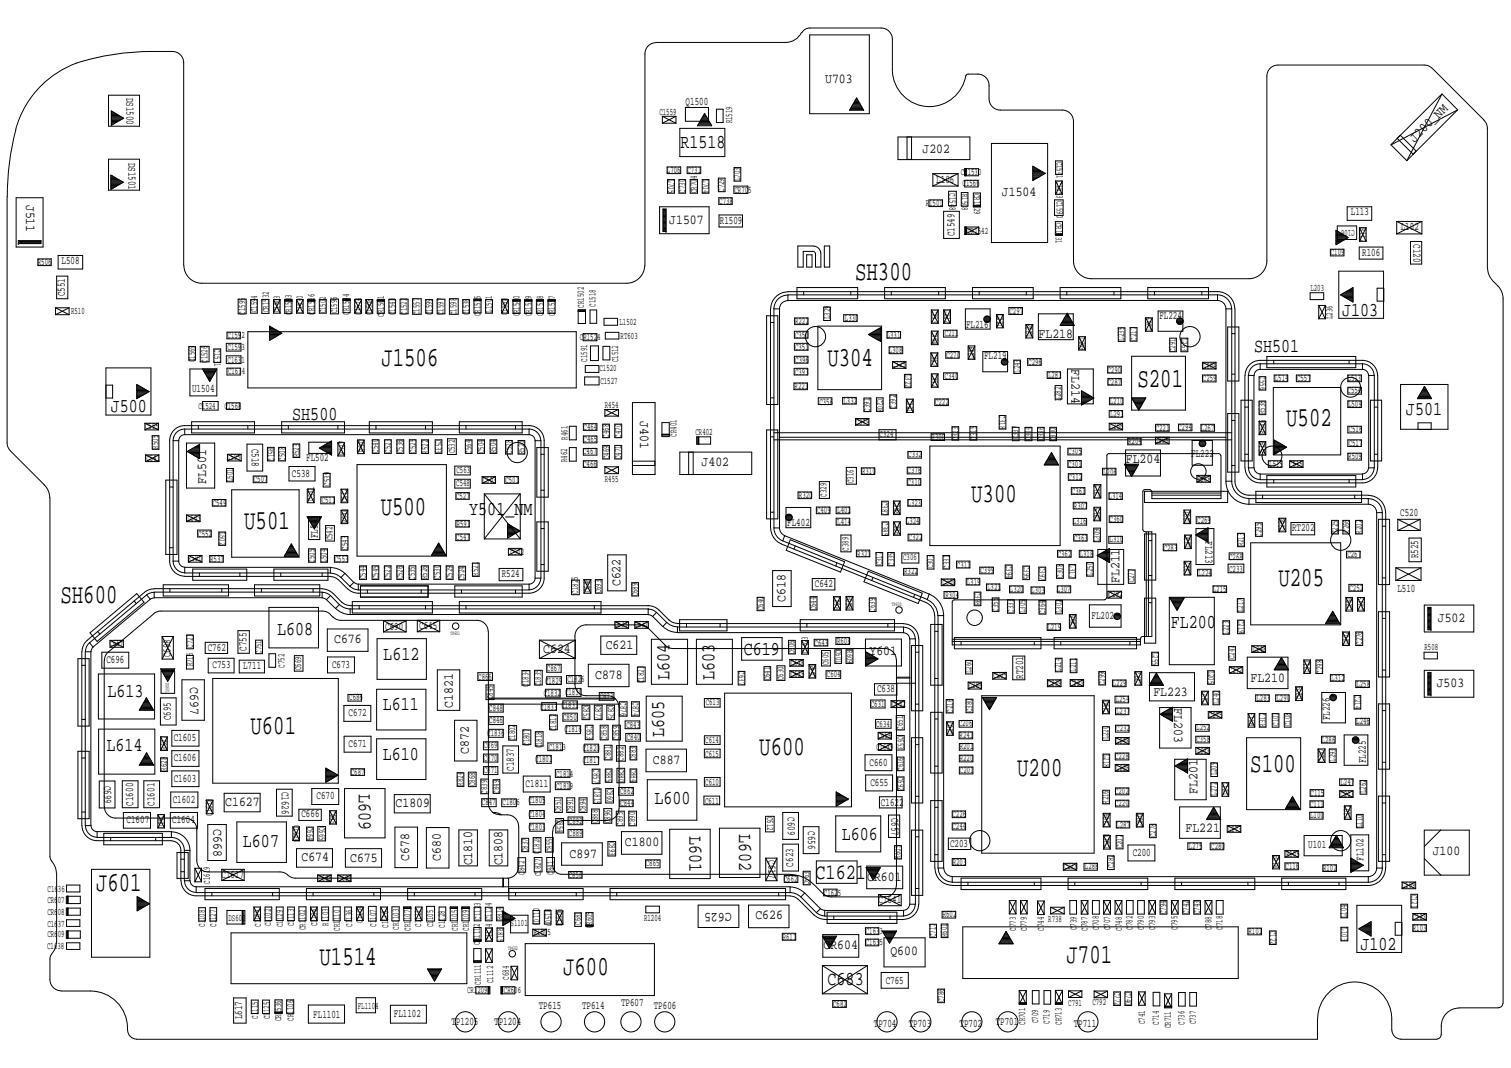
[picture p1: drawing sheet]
<svg xmlns="http://www.w3.org/2000/svg" width="297mm" height="210mm" viewBox="0 0 297 210" stroke-linecap="round" stroke-linejoin="round" font-family="sans-serif">
<defs><g id="words">
<g font-size="5.4">
<text x="168.1" y="55">SH300</text>
<text x="75" y="72">J1506</text>
<text x="162.6" y="71.9">U304</text>
<text x="223.6" y="76.1">S201</text>
<text x="252.9" y="83.7">U502</text>
<text x="74.8" y="101.1">U500</text>
<text x="190.9" y="98.6">U300</text>
<text x="48" y="104">U501</text>
<text x="11.9" y="118.5">SH600</text>
<text x="251.3" y="115.2">U205</text>
<text x="49.2" y="144.3">U601</text>
<text x="149.3" y="148.4">U600</text>
<text x="199.9" y="152.6">U200</text>
<text x="245.8" y="151.8">S100</text>
<text x="18.9" y="175.1">J601</text>
<text x="62.8" y="189.7">U1514</text>
<text x="110.7" y="191.6">J600</text>
<text x="209.7" y="189.3">J701</text>
</g>
<text font-size="4.3" x="160.3" y="172.8">C1621</text>
<g font-size="3.9">
<text x="133.8" y="29.1">R1518</text>
<text x="263.8" y="62">J103</text>
<text x="246.5" y="69.2">SH501</text>
<text x="21.8" y="81.1">J500</text>
<text x="57.4" y="82.5">SH500</text>
<text x="276.4" y="81.6">J501</text>
<text x="92.2" y="101.3">Y501_NM</text>
<text x="54.5" y="124.8">L608</text>
<text x="230.2" y="123.4">FL200</text>
<text x="75.4" y="129.6">L612</text>
<text x="146.2" y="128.7">C619</text>
<text x="21.1" y="137">L613</text>
<text x="131.6" y="133.6" transform="rotate(-90 131.6 133.6)">L604</text>
<text x="140.5" y="133.6" transform="rotate(-90 140.5 133.6)">L603</text>
<text x="75.3" y="139.6">L611</text>
<text x="20.9" y="147.6">L614</text>
<text x="75.3" y="149.3">L610</text>
<text x="130.6" y="144.8" transform="rotate(-90 130.6 144.8)">L605</text>
<text x="70.5" y="156.1" transform="rotate(90 70.5 156.1)">L609</text>
<text x="128.6" y="158.1">L600</text>
<text x="47.7" y="166.5">L607</text>
<text x="135.5" y="164.2" transform="rotate(90 135.5 164.2)">L601</text>
<text x="145.3" y="164" transform="rotate(90 145.3 164)">L602</text>
<text x="165.5" y="165">L606</text>
<text x="267.5" y="186.7">J102</text>
<text x="162.7" y="193.6">C683</text>
</g>
<g font-size="2.7">
<text x="162.2" y="16.3">U703</text>
<text x="278.1" y="28.1" transform="rotate(-45 278.1 28.1)">J200_NM</text>
<text x="181.4" y="30">J202</text>
<text x="5.1" y="40.2" transform="rotate(90 5.1 40.2)">J511</text>
<text x="197" y="38.5">J1504</text>
<text x="131.6" y="43.9">J1507</text>
<text x="204.2" y="66.5">FL218</text>
<text x="210.6" y="72.6" transform="rotate(90 210.6 72.6)">FL214</text>
<text x="125.9" y="82.8" transform="rotate(90 125.9 82.8)">J401</text>
<text x="40.6" y="95" transform="rotate(-90 40.6 95)">FL501</text>
<text x="137.9" y="91.6">J402</text>
<text x="221.3" y="91">FL204</text>
<text x="122" y="115.2" transform="rotate(-90 122 115.2)">C622</text>
<text x="154.4" y="118.3" transform="rotate(-90 154.4 118.3)">C618</text>
<text x="220" y="114.6" transform="rotate(-90 220 114.6)">FL211</text>
<text x="282.7" y="122.3">J502</text>
<text x="65.7" y="126.4">C676</text>
<text x="106.8" y="128.3">C624</text>
<text x="119.1" y="127.5">C621</text>
<text x="170.9" y="128.8">Y601</text>
<text x="37.4" y="135" transform="rotate(90 37.4 135)">C697</text>
<text x="117" y="133.5">C878</text>
<text x="226.7" y="136.9">FL223</text>
<text x="245.8" y="134">FL210</text>
<text x="282.4" y="135">J503</text>
<text x="89" y="139.1" transform="rotate(-90 89 139.1)">C1821</text>
<text x="230.8" y="139.2" transform="rotate(90 230.8 139.2)">FL203</text>
<text x="92.2" y="148.2" transform="rotate(-90 92.2 148.2)">C872</text>
<text x="128.4" y="150.1">C887</text>
<text x="44.3" y="158.5">C1627</text>
<text x="77.8" y="158.7">C1809</text>
<text x="235.4" y="156" transform="rotate(-90 235.4 156)">FL201</text>
<text x="41.9" y="162.9" transform="rotate(90 41.9 162.9)">C668</text>
<text x="122.8" y="166.2">C1800</text>
<text x="233" y="163.6">FL221</text>
<text x="59.3" y="169.1">C674</text>
<text x="68.8" y="169.3">C675</text>
<text x="80.4" y="169.1" transform="rotate(-90 80.4 169.1)">C678</text>
<text x="86.7" y="169.2" transform="rotate(-90 86.7 169.2)">C680</text>
<text x="92.8" y="170.1" transform="rotate(-90 92.8 170.1)">C1810</text>
<text x="98.8" y="170.1" transform="rotate(-90 98.8 170.1)">C1808</text>
<text x="112" y="168.7">C897</text>
<text x="170.5" y="173.1">CR601</text>
<text x="281.6" y="168">J100</text>
<text x="143.8" y="179.5" transform="rotate(180 143.8 179.5)">C625</text>
<text x="148.5" y="180.7">C626</text>
<text x="161.9" y="186.6">CR604</text>
<text x="175" y="187.6">Q600</text>
</g>
<g font-size="2.3">
<text x="24.9" y="19.2" transform="rotate(90 24.9 19.2)">DS1500</text>
<text x="134.8" y="20.6">Q1500</text>
<text x="25.3" y="32" transform="rotate(90 25.3 32)">DS1501</text>
<text x="184.1" y="35.9">L106</text>
<text x="141.5" y="44">R1509</text>
<text x="187.6" y="46.4" transform="rotate(-90 187.6 46.4)">C1549</text>
<text x="265.6" y="42.3">L113</text>
<text x="275.4" y="45.2">L102</text>
<text x="277.9" y="48" transform="rotate(90 277.9 48)">C120</text>
<text x="12.1" y="51.9">L508</text>
<text x="267.8" y="50.3">R106</text>
<text x="12.7" y="58.2" transform="rotate(-90 12.7 58.2)">C551</text>
<text x="189.9" y="64.5">FL216</text>
<text x="227.9" y="62.7">FL224</text>
<text x="193.5" y="70.7">FL219</text>
<text x="37.8" y="77">U1504</text>
<text x="49.5" y="88.2" transform="rotate(90 49.5 88.2)">C518</text>
<text x="234.2" y="89.9">FL222</text>
<text x="57.4" y="93.7">C538</text>
<text x="60.2" y="90.6">FL502</text>
<text x="275.2" y="101.4">C520</text>
<text x="62.5" y="105.7" transform="rotate(-90 62.5 105.7)">FL503</text>
<text x="154.8" y="103.4">FL402</text>
<text x="237" y="106.3" transform="rotate(90 237 106.3)">FL213</text>
<text x="254" y="104.4">RT202</text>
<text x="98.6" y="113.4">R524</text>
<text x="278.8" y="109.7" transform="rotate(-90 278.8 109.7)">R525</text>
<text x="160.2" y="115.4">C642</text>
<text x="274.7" y="116.4">L510</text>
<text x="75.7" y="123.8">C690</text>
<text x="82.4" y="123.6">C645</text>
<text x="214.6" y="121.6">FL202</text>
<text x="20.9" y="130.3">C696</text>
<text x="33.5" y="129.2" transform="rotate(-90 33.5 129.2)">C698</text>
<text x="40.8" y="127.9">C762</text>
<text x="41.8" y="131.3">C753</text>
<text x="47.8" y="131.4">L711</text>
<text x="48.4" y="127.9" transform="rotate(-90 48.4 127.9)">C755</text>
<text x="65.3" y="131.2">C673</text>
<text x="172.4" y="136">C638</text>
<text x="201.1" y="133.4" transform="rotate(-90 201.1 133.4)">RT201</text>
<text x="33.6" y="141.6" transform="rotate(-90 33.6 141.6)">C695</text>
<text x="68.5" y="140.7">C672</text>
<text x="261.4" y="141.6" transform="rotate(-90 261.4 141.6)">FL226</text>
<text x="34.2" y="149.6">C1606</text>
<text x="34.2" y="145.7">C1605</text>
<text x="68.5" y="146.8">C671</text>
<text x="268.5" y="150" transform="rotate(-90 268.5 150)">FL225</text>
<text x="20.5" y="154.4" transform="rotate(90 20.5 154.4)">C699</text>
<text x="34.2" y="153.6">C1603</text>
<text x="55.4" y="155.6" transform="rotate(90 55.4 155.6)">C1626</text>
<text x="101" y="151.5" transform="rotate(-90 101 151.5)">C1837</text>
<text x="103.3" y="154.7">C1811</text>
<text x="170.9" y="150.5">C660</text>
<text x="171.1" y="154.5">C655</text>
<text x="24.9" y="161.8">C1607</text>
<text x="26.2" y="158.3" transform="rotate(-90 26.2 158.3)">C1600</text>
<text x="30.4" y="158.3" transform="rotate(-90 30.4 158.3)">C1601</text>
<text x="33.9" y="161.8">C1604</text>
<text x="33.9" y="157.8">C1602</text>
<text x="59.3" y="160.7">C666</text>
<text x="62.2" y="157.1">C670</text>
<text x="154.9" y="160.6" transform="rotate(90 154.9 160.6)">C609</text>
<text x="173.2" y="158.4">C1622</text>
<text x="175.3" y="160.7" transform="rotate(90 175.3 160.7)">C657</text>
<text x="158.9" y="163.3" transform="rotate(90 158.9 163.3)">C656</text>
<text x="186.8" y="166.5">C203</text>
<text x="257.2" y="166.7">U101</text>
<text x="43.6" y="172.5">C1617</text>
<text x="151.1" y="169.1" transform="rotate(90 151.1 169.1)">C617</text>
<text x="156" y="170.3" transform="rotate(-90 156 170.3)">C623</text>
<text x="222.7" y="168.3">C200</text>
<text x="268.1" y="169.2" transform="rotate(-90 268.1 169.2)">FL102</text>
<text x="172.7" y="177.5">C1641</text>
<text x="122.1" y="197.7">TP607</text>
<text x="174.1" y="193.3">C765</text>
<text x="47.6" y="200.3" transform="rotate(-90 47.6 200.3)">L617</text>
<text x="61.6" y="200">FL1101</text>
<text x="77.4" y="199.9">FL1102</text>
<text x="88.7" y="201.5">TP1205</text>
<text x="97.2" y="201.5">TP1204</text>
<text x="105.9" y="198.4">TP615</text>
<text x="114.4" y="198.2">TP614</text>
<text x="128.5" y="198.3">TP606</text>
<text x="171.8" y="201.9">TP704</text>
<text x="178.6" y="201.8">TP703</text>
<text x="188.6" y="201.8">TP702</text>
<text x="195.7" y="201.4">TP701</text>
<text x="211.1" y="201.8">TP711</text>
</g>
<g font-size="2">
<text x="129.6" y="22.5">C1559</text>
<text x="143.9" y="24.3" transform="rotate(-90 143.9 24.3)">R1519</text>
<text x="131.1" y="34">L706 C731</text>
<text x="131.4" y="35.3" transform="rotate(90 131.4 35.3)">L705</text>
<text x="138.2" y="35.3" transform="rotate(90 138.2 35.3)">L704</text>
<text x="145.5" y="35.6" transform="rotate(-90 145.5 35.6)">L703</text>
<text x="188.9" y="34.3">CR1530</text>
<text x="207.7" y="31.7" transform="rotate(90 207.7 31.7)">C1541 C1553 C1590 CR1531</text>
<text x="134.7" y="37.9" transform="rotate(-90 134.7 37.9)">C730</text>
<text x="137" y="37.9" transform="rotate(-90 137 37.9)">CR704</text>
<text x="141.4" y="40">C738</text>
<text x="142.4" y="37.7" transform="rotate(-90 142.4 37.7)">C729</text>
<text x="144.4" y="37.9">CR705</text>
<text x="182" y="40.5">R1501</text>
<text x="186.7" y="38" transform="rotate(90 186.7 38)">C1548</text>
<text x="189.1" y="38.1" transform="rotate(90 189.1 38.1)">R1508</text>
<text x="189.2" y="36.6">C1566</text>
<text x="191.5" y="38.1" transform="rotate(90 191.5 38.1)">CR1529</text>
<text x="190.2" y="46">CR1542</text>
<text x="266.3" y="45.3" transform="rotate(180 266.3 45.3)">C106</text>
<text x="267.4" y="44.9" transform="rotate(90 267.4 44.9)">R112</text>
<text x="7.4" y="52.1">R506</text>
<text x="261.6" y="50.2">C109</text>
<text x="257.6" y="57.1">L203</text>
<text x="14" y="61.8">R510</text>
<text x="48.2" y="61.8" transform="rotate(-90 48.2 61.8)">C1595</text>
<text x="50.6" y="61.4" transform="rotate(-90 50.6 61.4)">C1594</text>
<text x="52.8" y="61.3" transform="rotate(-90 52.8 61.3)">CR1532</text>
<text x="55" y="61.4" transform="rotate(-90 55 61.4)">C1503</text>
<text x="57.3" y="61.9" transform="rotate(-90 57.3 61.9)">CR1533</text>
<text x="59.5" y="61.5" transform="rotate(-90 59.5 61.5)">C1530</text>
<text x="61.8" y="61.8" transform="rotate(-90 61.8 61.8)">CR1526</text>
<text x="64" y="61.6" transform="rotate(-90 64 61.6)">C1502</text>
<text x="66.3" y="61.6" transform="rotate(-90 66.3 61.6)">C1596</text>
<text x="68.7" y="61.8" transform="rotate(-90 68.7 61.8)">CR1534</text>
<text x="71" y="61.8" transform="rotate(-90 71 61.8)">C1514</text>
<text x="73.1" y="62" transform="rotate(-90 73.1 62)">C1508</text>
<text x="75.5" y="62.2" transform="rotate(-90 75.5 62.2)">CR1501</text>
<text x="77.7" y="61.9" transform="rotate(-90 77.7 61.9)">C1543</text>
<text x="80" y="61.9" transform="rotate(-90 80 61.9)">C1522</text>
<text x="82.5" y="61.9" transform="rotate(-90 82.5 61.9)">C1557</text>
<text x="85" y="62" transform="rotate(-90 85 62)">C1599</text>
<text x="87.2" y="61.9" transform="rotate(-90 87.2 61.9)">C1597</text>
<text x="89.7" y="61.9" transform="rotate(-90 89.7 61.9)">C1598</text>
<text x="92.2" y="62" transform="rotate(-90 92.2 62)">C1538</text>
<text x="94.5" y="62.1" transform="rotate(-90 94.5 62.1)">CR1525</text>
<text x="96.7" y="61.5" transform="rotate(-90 96.7 61.5)">L1501</text>
<text x="99.8" y="61.9" transform="rotate(-90 99.8 61.9)">C1558</text>
<text x="102.1" y="62.2" transform="rotate(-90 102.1 62.2)">CR1540</text>
<text x="104.5" y="62.2" transform="rotate(-90 104.5 62.2)">CR1539</text>
<text x="106.8" y="62.2" transform="rotate(-90 106.8 62.2)">CR1538</text>
<text x="109" y="62.2" transform="rotate(-90 109 62.2)">CR1537</text>
<text x="114.8" y="60.5" transform="rotate(-90 114.8 60.5)">CR1502</text>
<text x="117.1" y="60.3" transform="rotate(-90 117.1 60.3)">C1518</text>
<text x="121.8" y="63.8">L1502</text>
<text x="156.3" y="63.7">R222</text>
<text x="163.2" y="62.7" transform="rotate(-90 163.2 62.7)">L329</text>
<text x="166.1" y="63">L330</text>
<text x="183.2" y="65" transform="rotate(90 183.2 65)">C354</text>
<text x="183.3" y="60.8" transform="rotate(90 183.3 60.8)">C353</text>
<text x="185.7" y="60.8" transform="rotate(90 185.7 60.8)">L222</text>
<text x="196" y="61.7" transform="rotate(90 196 61.7)">L221</text>
<text x="198.5" y="61.8">C297</text>
<text x="226.4" y="65" transform="rotate(-90 226.4 65)">L269</text>
<text x="262" y="62.7" transform="rotate(-90 262 62.7)">L236</text>
<text x="38.3" y="71.2" transform="rotate(-90 38.3 71.2)">C1569</text>
<text x="40.8" y="71.3" transform="rotate(-90 40.8 71.3)">C1526</text>
<text x="42.2" y="68.7" transform="rotate(90 42.2 68.7)">C1531</text>
<text x="44.7" y="66.5">C1592</text>
<text x="44.7" y="71.3">C1631</text>
<text x="44.7" y="68.7">C1593</text>
<text x="114" y="66.8">CR1524</text>
<text x="115.4" y="71.1" transform="rotate(-90 115.4 71.1)">C1591</text>
<text x="121.5" y="71.2" transform="rotate(-90 121.5 71.2)">C1512</text>
<text x="122" y="66.5">RT603</text>
<text x="156.3" y="66.4">C350</text>
<text x="156.3" y="68.7">C351</text>
<text x="156.3" y="71.3">C396</text>
<text x="174.3" y="66.3">L331</text>
<text x="174.7" y="69.4">L308</text>
<text x="183.2" y="69.3" transform="rotate(90 183.2 69.3)">C367</text>
<text x="185.7" y="66.1">C211</text>
<text x="186.1" y="70.4">C270</text>
<text x="191.5" y="70.7" transform="rotate(-90 191.5 70.7)">L249</text>
<text x="202.1" y="71.7">C296</text>
<text x="202.9" y="66.3" transform="rotate(-90 202.9 66.3)">L228</text>
<text x="212.2" y="66.3" transform="rotate(90 212.2 66.3)">L259</text>
<text x="221" y="66.9" transform="rotate(-90 221 66.9)">L235</text>
<text x="223.4" y="67" transform="rotate(-90 223.4 67)">C217</text>
<text x="231.1" y="69.2" transform="rotate(-90 231.1 69.2)">C291</text>
<text x="232.3" y="66.4" transform="rotate(90 232.3 66.4)">L263</text>
<text x="44.8" y="73.5">C1634</text>
<text x="117.9" y="72.9">C1520</text>
<text x="118" y="75.4">C1527</text>
<text x="156.2" y="76.5">R221</text>
<text x="156.3" y="73.7">C393</text>
<text x="175.4" y="72.2">C325</text>
<text x="177.9" y="73.5" transform="rotate(90 177.9 73.5)">L322</text>
<text x="183.2" y="73.4" transform="rotate(90 183.2 73.4)">C352</text>
<text x="185.7" y="74.5">C340</text>
<text x="200.5" y="73.3" transform="rotate(-90 200.5 73.3)">L243</text>
<text x="206" y="74.3">L281</text>
<text x="217.7" y="75.6">C287</text>
<text x="217.7" y="73.2">C290</text>
<text x="236.5" y="74.9">C259</text>
<text x="236.5" y="72.4">L204</text>
<text x="247.6" y="74" transform="rotate(90 247.6 74)">C556</text>
<text x="250.6" y="75">L514</text>
<text x="255" y="74.9">C557</text>
<text x="264.9" y="77.3">C554</text>
<text x="264.9" y="74.9">L513</text>
<text x="39" y="80.3">C1524</text>
<text x="44.1" y="80.3">C1568</text>
<text x="118.9" y="80.1">R454</text>
<text x="161.1" y="79.5">C356</text>
<text x="165.8" y="79.3">L332</text>
<text x="168.2" y="83.5">C379</text>
<text x="171" y="80.9" transform="rotate(-90 171 80.9)">C391</text>
<text x="172.5" y="78.4" transform="rotate(90 172.5 78.4)">C208</text>
<text x="176.1" y="80.3" transform="rotate(-90 176.1 80.3)">C392</text>
<text x="178.3" y="78.4" transform="rotate(90 178.3 78.4)">C321</text>
<text x="183.8" y="79.6">C222</text>
<text x="196.5" y="81.6" transform="rotate(90 196.5 81.6)">C318</text>
<text x="208.5" y="78.7" transform="rotate(-90 208.5 78.7)">L282</text>
<text x="218.2" y="79.4">L210</text>
<text x="218.2" y="81.9">L291</text>
<text x="265" y="80">L509</text>
<text x="28.5" y="84.4">C555</text>
<text x="31.1" y="88.2" transform="rotate(-90 31.1 88.2)">R505</text>
<text x="52.7" y="88" transform="rotate(90 52.7 88)">R512</text>
<text x="58.8" y="89.9" transform="rotate(-90 58.8 89.9)">R523</text>
<text x="67.9" y="89.4" transform="rotate(-90 67.9 89.4)">R527</text>
<text x="71.8" y="88.8" transform="rotate(-90 71.8 88.8)">R507</text>
<text x="74.3" y="88.9" transform="rotate(-90 74.3 88.9)">C540</text>
<text x="76.8" y="89" transform="rotate(-90 76.8 89)">C523</text>
<text x="79.2" y="89.1" transform="rotate(-90 79.2 89.1)">C536</text>
<text x="81.7" y="88.9" transform="rotate(-90 81.7 88.9)">C525</text>
<text x="84.2" y="89.2" transform="rotate(-90 84.2 89.2)">R522</text>
<text x="85.6" y="86.4" transform="rotate(90 85.6 86.4)">C533</text>
<text x="89.4" y="89.1" transform="rotate(-90 89.4 89.1)">C532</text>
<text x="92.7" y="89.2" transform="rotate(-90 92.7 89.2)">C564</text>
<text x="95.2" y="89" transform="rotate(-90 95.2 89)">C504</text>
<text x="97.5" y="89" transform="rotate(-90 97.5 89)">R504</text>
<text x="100.6" y="89.2" transform="rotate(-90 100.6 89.2)">C528</text>
<text x="103.1" y="89.2" transform="rotate(-90 103.1 89.2)">R520</text>
<text x="111.6" y="86.4" transform="rotate(-90 111.6 86.4)">R461</text>
<text x="114.6" y="89.3">C467</text>
<text x="114.7" y="86.9">C465</text>
<text x="114.7" y="84.5">C464</text>
<text x="119.7" y="86" transform="rotate(-90 119.7 86)">C468</text>
<text x="122.1" y="86" transform="rotate(-90 122.1 86)">C470</text>
<text x="133" y="85.8" transform="rotate(-90 133 85.8)">CR401</text>
<text x="136.7" y="85.5">CR402</text>
<text x="172.9" y="85.9">C324</text>
<text x="178.6" y="89.9">C332</text>
<text x="183.1" y="86.4">R300</text>
<text x="188.3" y="86.6" transform="rotate(-90 188.3 86.6)">C323</text>
<text x="191.9" y="86.4" transform="rotate(-90 191.9 86.4)">C315</text>
<text x="200.1" y="86.4" transform="rotate(-90 200.1 86.4)">C337</text>
<text x="202.7" y="86.6" transform="rotate(-90 202.7 86.6)">C304</text>
<text x="205.2" y="86.6" transform="rotate(-90 205.2 86.6)">C336</text>
<text x="207.6" y="86.7" transform="rotate(-90 207.6 86.7)">C330</text>
<text x="210" y="89.3">C305</text>
<text x="218.2" y="84.4">L256</text>
<text x="221.8" y="87.3">R204</text>
<text x="227" y="87.1">L208</text>
<text x="227.2" y="84.6">C221</text>
<text x="231.6" y="84.5">C294</text>
<text x="236" y="84.6">L267</text>
<text x="248.7" y="89.5" transform="rotate(-90 248.7 89.5)">C514</text>
<text x="248.8" y="85.2" transform="rotate(-90 248.8 85.2)">R536 R538</text>
<text x="265.1" y="85">C516</text>
<text x="265.1" y="87.7">C517</text>
<text x="28.8" y="90.6">C541</text>
<text x="44.6" y="90.5">L505</text>
<text x="45.8" y="94.8" transform="rotate(-90 45.8 94.8)">L501</text>
<text x="49.9" y="94.8">C507</text>
<text x="56.1" y="90.5" transform="rotate(-90 56.1 90.5)">C508</text>
<text x="64.9" y="95.5" transform="rotate(-90 64.9 95.5)">C539</text>
<text x="89.7" y="95.6">C548</text>
<text x="89.7" y="92.9">C563</text>
<text x="94.9" y="95">C503</text>
<text x="99.4" y="95">C501</text>
<text x="111.5" y="90.8" transform="rotate(-90 111.5 90.8)">R462</text>
<text x="114.6" y="91.7">C466</text>
<text x="118.9" y="94.7">R455</text>
<text x="119.8" y="90.3" transform="rotate(-90 119.8 90.3)">C469</text>
<text x="122.1" y="90.2" transform="rotate(-90 122.1 90.2)">C471</text>
<text x="167.8" y="95" transform="rotate(-90 167.8 95)">C316</text>
<text x="169.5" y="93.2">R310</text>
<text x="178.4" y="95.3">C310</text>
<text x="178.4" y="93">C378</text>
<text x="210" y="91.7">C301</text>
<text x="210.1" y="94.3">C312</text>
<text x="216.9" y="93.3">L206</text>
<text x="235.3" y="94.7">L268</text>
<text x="249.5" y="91.8">L515 C515</text>
<text x="265" y="90.3">R509</text>
<text x="41.8" y="99.4">C549</text>
<text x="61.8" y="98.4" transform="rotate(-90 61.8 98.4)">C531</text>
<text x="63.2" y="98.9">C511</text>
<text x="89.7" y="98">C527</text>
<text x="157.1" y="97.9">R320</text>
<text x="160.6" y="100.9">C409 L401</text>
<text x="162.5" y="97.6" transform="rotate(-90 162.5 97.6)">C329</text>
<text x="173.4" y="98.6" transform="rotate(90 173.4 98.6)">C387 C385</text>
<text x="175.8" y="98.4" transform="rotate(90 175.8 98.4)">C388 C386</text>
<text x="178.4" y="99.4">L323</text>
<text x="210.7" y="97.1">C361</text>
<text x="211.1" y="99.9">R307</text>
<text x="216.2" y="98" transform="rotate(-90 216.2 98)">L313</text>
<text x="217.9" y="98">L314</text>
<text x="36.8" y="102.4">L503</text>
<text x="39" y="105.5">C552</text>
<text x="43.1" y="104.5" transform="rotate(90 43.1 104.5)">L502</text>
<text x="65.4" y="106.2" transform="rotate(-90 65.4 106.2)">C542</text>
<text x="68.4" y="102.7" transform="rotate(-90 68.4 102.7)">R530 C512</text>
<text x="89.7" y="106.1">C547</text>
<text x="89.8" y="103.5">R591</text>
<text x="164.6" y="103.1">L414</text>
<text x="178.1" y="102.9">L324</text>
<text x="178.6" y="106.2">C322</text>
<text x="210.9" y="103.1">L316</text>
<text x="211.2" y="106.3">C363</text>
<text x="216.2" y="106.6" transform="rotate(-90 216.2 106.6)">L309 L315</text>
<text x="218.1" y="102.6">C360</text>
<text x="218.1" y="106.6">L310</text>
<text x="233.9" y="103" transform="rotate(-90 233.9 103)">L201</text>
<text x="234.1" y="107.7" transform="rotate(-90 234.1 107.7)">L230</text>
<text x="235.4" y="102.8">C269</text>
<text x="244.5" y="107.4" transform="rotate(-90 244.5 107.4)">R213</text>
<text x="248" y="105.5" transform="rotate(-90 248 105.5)">C295</text>
<text x="252.5" y="104.4" transform="rotate(-90 252.5 104.4)">C286</text>
<text x="263" y="105" transform="rotate(-90 263 105)">C225</text>
<text x="265.2" y="104.7" transform="rotate(-90 265.2 104.7)">C266</text>
<text x="267.7" y="104.9" transform="rotate(-90 267.7 104.9)">R202</text>
<text x="37" y="110.3">R501</text>
<text x="41.3" y="110.5">R537</text>
<text x="61.8" y="110.6" transform="rotate(-90 61.8 110.6)">C505</text>
<text x="64.3" y="110.6" transform="rotate(-90 64.3 110.6)">L504</text>
<text x="65.8" y="110.4">C553</text>
<text x="68.4" y="108" transform="rotate(-90 68.4 108)">C543</text>
<text x="71.9" y="113.8" transform="rotate(-90 71.9 113.8)">C544</text>
<text x="74.4" y="113.8" transform="rotate(-90 74.4 113.8)">C545</text>
<text x="76.8" y="113.9" transform="rotate(-90 76.8 113.9)">C522</text>
<text x="79.2" y="113.9" transform="rotate(-90 79.2 113.9)">C526</text>
<text x="81.6" y="114" transform="rotate(-90 81.6 114)">C535</text>
<text x="84" y="113.8" transform="rotate(-90 84 113.8)">R526</text>
<text x="86.5" y="113.7" transform="rotate(-90 86.5 113.7)">C530</text>
<text x="89" y="113.8" transform="rotate(-90 89 113.8)">C529</text>
<text x="94" y="113.2" transform="rotate(-90 94 113.2)">R521</text>
<text x="100.3" y="109.1">C502</text>
<text x="166.8" y="108.2" transform="rotate(-90 166.8 108.2)">C389</text>
<text x="168.5" y="109.4">R321</text>
<text x="173.4" y="111.1" transform="rotate(-90 173.4 111.1)">C317</text>
<text x="175.8" y="111.2" transform="rotate(-90 175.8 111.2)">C335</text>
<text x="177.5" y="110.2">C306</text>
<text x="177.8" y="112.9">R322</text>
<text x="183.5" y="111.7" transform="rotate(-90 183.5 111.7)">C303</text>
<text x="186.7" y="111.8" transform="rotate(-90 186.7 111.8)">C331</text>
<text x="188.1" y="111.6">C311</text>
<text x="192.7" y="112.6">C399</text>
<text x="197.8" y="111" transform="rotate(90 197.8 111)">C394</text>
<text x="201.2" y="111.2" transform="rotate(90 201.2 111.2)">C395</text>
<text x="204.4" y="111.4" transform="rotate(90 204.4 111.4)">C397</text>
<text x="207.9" y="109.4">C362</text>
<text x="208.9" y="113.5" transform="rotate(-90 208.9 113.5)">C308</text>
<text x="210.3" y="110.9" transform="rotate(90 210.3 110.9)">L317</text>
<text x="212.3" y="109.4">L318</text>
<text x="214.8" y="113.1" transform="rotate(-90 214.8 113.1)">L250</text>
<text x="228.8" y="108.2">C283</text>
<text x="234" y="113.1" transform="rotate(-90 234 113.1)">L227</text>
<text x="235.5" y="113.1">L224</text>
<text x="241.6" y="110">C268</text>
<text x="241.6" y="112.4">C233</text>
<text x="264.9" y="109.5">C267</text>
<text x="91.3" y="114" transform="rotate(-90 91.3 114)">C524</text>
<text x="113.6" y="116.7" transform="rotate(-90 113.6 116.7)">C1825</text>
<text x="116" y="116.4" transform="rotate(-90 116 116.4)">C646</text>
<text x="118.2" y="116.6" transform="rotate(-90 118.2 116.6)">C693</text>
<text x="125.4" y="117.2" transform="rotate(-90 125.4 117.2)">C689</text>
<text x="150.1" y="119.9" transform="rotate(-90 150.1 119.9)">C640</text>
<text x="160.4" y="120" transform="rotate(-90 160.4 120)">C644</text>
<text x="165.1" y="119.8" transform="rotate(-90 165.1 119.8)">R621</text>
<text x="167.5" y="119.8" transform="rotate(-90 167.5 119.8)">R604</text>
<text x="185.3" y="115.1">C300</text>
<text x="185.8" y="117.5">R304</text>
<text x="190.1" y="114.9">L319</text>
<text x="191.6" y="116.3" transform="rotate(90 191.6 116.3)">C398</text>
<text x="194.1" y="116">L321</text>
<text x="198.5" y="116.4">L320</text>
<text x="202.7" y="116.6">L303</text>
<text x="207.8" y="116.4">L307</text>
<text x="218" y="117.4">C292</text>
<text x="223" y="114.5" transform="rotate(-90 223 114.5)">C277</text>
<text x="238.4" y="116.3">L215</text>
<text x="265.3" y="116.1">C252</text>
<text x="265.9" y="119.9" transform="rotate(-90 265.9 119.9)">C254</text>
<text x="120.7" y="123.3">C633 C632</text>
<text x="172" y="120.2" transform="rotate(-90 172 120.2)">C639</text>
<text x="196.3" y="120.2" transform="rotate(-90 196.3 120.2)">C355</text>
<text x="199.2" y="120.4" transform="rotate(-90 199.2 120.4)">C333</text>
<text x="201.6" y="120.5" transform="rotate(-90 201.6 120.5)">L305</text>
<text x="205.4" y="120.7" transform="rotate(-90 205.4 120.7)">C364</text>
<text x="205.9" y="123.8">L219</text>
<text x="208.7" y="120.5" transform="rotate(-90 208.7 120.5)">L302</text>
<text x="211.4" y="123.6" transform="rotate(-90 211.4 123.6)">L266</text>
<text x="241.6" y="124.7" transform="rotate(-90 241.6 124.7)">L223</text>
<text x="243.5" y="121.8" transform="rotate(90 243.5 121.8)">C219</text>
<text x="244.4" y="120.4" transform="rotate(-90 244.4 120.4)">L217</text>
<text x="268.1" y="120" transform="rotate(-90 268.1 120)">L239</text>
<text x="21.5" y="127">C667</text>
<text x="37.9" y="131" transform="rotate(-90 37.9 131)">R715 C723</text>
<text x="51.4" y="128.5" transform="rotate(-90 51.4 128.5)">C751</text>
<text x="55.9" y="131.2" transform="rotate(-90 55.9 131.2)">C752</text>
<text x="59.2" y="131.7" transform="rotate(-90 59.2 131.7)">C669</text>
<text x="107.5" y="131.9">C867</text>
<text x="145.2" y="131.9" transform="rotate(90 145.2 131.9)">C637</text>
<text x="155.4" y="130.9">C636</text>
<text x="156.2" y="128.6" transform="rotate(-90 156.2 128.6)">C606</text>
<text x="158.8" y="128.4" transform="rotate(-90 158.8 128.4)">C1623</text>
<text x="160.1" y="126.9">C643</text>
<text x="162.9" y="130.8" transform="rotate(-90 162.9 130.8)">C605</text>
<text x="164.3" y="127.7" transform="rotate(90 164.3 127.7)">C601</text>
<text x="164.5" y="126.6">R608</text>
<text x="166.5" y="127.8" transform="rotate(90 166.5 127.8)">R609</text>
<text x="208.6" y="132" transform="rotate(-90 208.6 132)">L214</text>
<text x="226.5" y="128.1" transform="rotate(90 226.5 128.1)">L255</text>
<text x="237.5" y="131.8" transform="rotate(90 237.5 131.8)">L205</text>
<text x="242.7" y="129.6" transform="rotate(-90 242.7 129.6)">C247</text>
<text x="246.3" y="128.1">L248</text>
<text x="265.2" y="126.8" transform="rotate(-90 265.2 126.8)">L202</text>
<text x="267.8" y="126.7" transform="rotate(-90 267.8 126.7)">C276</text>
<text x="280" y="127.7">R508</text>
<text x="68.7" y="137.7">C686</text>
<text x="94" y="133.6">C866</text>
<text x="96.9" y="137.5" transform="rotate(-90 96.9 137.5)">C845</text>
<text x="103.9" y="135" transform="rotate(-90 103.9 135)">C1834</text>
<text x="106.3" y="134.9" transform="rotate(-90 106.3 134.9)">C1835</text>
<text x="106.9" y="136.8">C1832 C1830</text>
<text x="107.1" y="134.4">C1829 C1826</text>
<text x="117.9" y="137.4">C873</text>
<text x="126.6" y="134.2" transform="rotate(-90 126.6 134.2)">C1823</text>
<text x="151.4" y="133.7" transform="rotate(-90 151.4 133.7)">C641</text>
<text x="154" y="133.6" transform="rotate(-90 154 133.6)">C630</text>
<text x="155.4" y="133.1">C635</text>
<text x="160.2" y="133.3" transform="rotate(-90 160.2 133.3)">C648</text>
<text x="162.6" y="133.1">C604</text>
<text x="190.5" y="135.3">L284</text>
<text x="191" y="132.3" transform="rotate(-90 191 132.3)">L260</text>
<text x="195.3" y="133.3">C205</text>
<text x="206" y="134.8">C239</text>
<text x="210.3" y="134.7">C223</text>
<text x="211.5" y="132" transform="rotate(-90 211.5 132)">L211</text>
<text x="217.2" y="134.7" transform="rotate(-90 217.2 134.7)">C299</text>
<text x="218.7" y="134.8">L229</text>
<text x="224.3" y="134.8" transform="rotate(-90 224.3 134.8)">L292</text>
<text x="241.6" y="132.2">C272</text>
<text x="247" y="137.7">L283 L290</text>
<text x="256" y="137.5" transform="rotate(-90 256 137.5)">C274</text>
<text x="257.5" y="132.3" transform="rotate(-90 257.5 132.3)">L311</text>
<text x="260.1" y="132.4" transform="rotate(-90 260.1 132.4)">C298</text>
<text x="261.7" y="133.8">L312</text>
<text x="266.3" y="136.7" transform="rotate(90 266.3 136.7)">C214</text>
<text x="266.7" y="135.1">L258</text>
<text x="96.2" y="139.7">C848</text>
<text x="96.2" y="142.2">C846</text>
<text x="106.2" y="139.4">C1833 C1831</text>
<text x="109.3" y="143.7" transform="rotate(-90 109.3 143.7)">C1812</text>
<text x="110.7" y="141.5">C850</text>
<text x="111" y="143.9">C1816</text>
<text x="114.7" y="138.7" transform="rotate(90 114.7 138.7)">C852</text>
<text x="115.4" y="142.6" transform="rotate(90 115.4 142.6)">C853</text>
<text x="117.1" y="138.7" transform="rotate(90 117.1 138.7)">C877</text>
<text x="119.5" y="138.7" transform="rotate(90 119.5 138.7)">C875</text>
<text x="122" y="138" transform="rotate(90 122 138)">C876</text>
<text x="123.1" y="143">C843</text>
<text x="124.4" y="138" transform="rotate(90 124.4 138)">C874</text>
<text x="138.7" y="138.6">C613</text>
<text x="171.2" y="138.9">C631</text>
<text x="172.3" y="142.8">C634</text>
<text x="175.4" y="138.9">C652</text>
<text x="177.5" y="143.4" transform="rotate(-90 177.5 143.4)">C651</text>
<text x="187.3" y="140.1" transform="rotate(-90 187.3 140.1)">C216</text>
<text x="188.5" y="142.7">C206</text>
<text x="191.1" y="140" transform="rotate(-90 191.1 140)">C380</text>
<text x="217.9" y="140.3" transform="rotate(-90 217.9 140.3)">C250</text>
<text x="219.3" y="138">L254</text>
<text x="219.4" y="140.3">L237</text>
<text x="219.5" y="143.8">C232</text>
<text x="235.2" y="143.6">L252</text>
<text x="237.4" y="138.4" transform="rotate(-90 237.4 138.4)">C273</text>
<text x="237.7" y="141.1">C275</text>
<text x="239.6" y="138.4" transform="rotate(-90 239.6 138.4)">L240</text>
<text x="246.7" y="142.7" transform="rotate(-90 246.7 142.7)">R313</text>
<text x="248.8" y="142.8" transform="rotate(-90 248.8 142.8)">R312</text>
<text x="251.3" y="142.7" transform="rotate(-90 251.3 142.7)">C107</text>
<text x="253.7" y="142.7" transform="rotate(-90 253.7 142.7)">C108</text>
<text x="266.6" y="142.4">L246</text>
<text x="32.8" y="147.4" transform="rotate(-90 32.8 147.4)">R627</text>
<text x="95.1" y="149.5">C870</text>
<text x="95.1" y="147.1">C869</text>
<text x="95.8" y="144.7">C1836</text>
<text x="101.3" y="145.7" transform="rotate(-90 101.3 145.7)">C1802</text>
<text x="104.1" y="146.6" transform="rotate(-90 104.1 146.6)">C1807</text>
<text x="105.2" y="149.8">C1801</text>
<text x="106.5" y="147.1" transform="rotate(-90 106.5 147.1)">C1818</text>
<text x="107.9" y="147.3">C1813</text>
<text x="114.6" y="147.6">C1820</text>
<text x="119.3" y="145.4" transform="rotate(-90 119.3 145.4)">C858</text>
<text x="120.1" y="149.3" transform="rotate(-90 120.1 149.3)">C881</text>
<text x="121.7" y="145.4" transform="rotate(-90 121.7 145.4)">C859</text>
<text x="122.6" y="149.5" transform="rotate(-90 122.6 149.5)">C882</text>
<text x="123.2" y="145.5">C840</text>
<text x="125" y="149.4" transform="rotate(-90 125 149.4)">C883</text>
<text x="138.6" y="146.1">C614</text>
<text x="138.6" y="148.7">C615</text>
<text x="172.3" y="147.3">C1639</text>
<text x="172.5" y="145.1">C654</text>
<text x="176.5" y="144.6" transform="rotate(90 176.5 144.6)">C653</text>
<text x="187.3" y="144.5" transform="rotate(-90 187.3 144.5)">L207</text>
<text x="188.6" y="145">R241</text>
<text x="188.7" y="149.6">R220</text>
<text x="188.7" y="147.3">R201</text>
<text x="217" y="148.1" transform="rotate(90 217 148.1)">L218</text>
<text x="217.9" y="145.3" transform="rotate(-90 217.9 145.3)">L220</text>
<text x="219.2" y="149.2">C228</text>
<text x="219.4" y="146.2">L238</text>
<text x="235.2" y="145.9">C358</text>
<text x="235.3" y="148.2">L216</text>
<text x="259.8" y="146">L286</text>
<text x="260.3" y="149.7" transform="rotate(-90 260.3 149.7)">C257</text>
<text x="262.5" y="149.7" transform="rotate(-90 262.5 149.7)">L293</text>
<text x="32.8" y="151.5" transform="rotate(-90 32.8 151.5)">R628</text>
<text x="69" y="152.3">C687</text>
<text x="91.1" y="154.4" transform="rotate(-90 91.1 154.4)">R824</text>
<text x="93.4" y="154.5" transform="rotate(-90 93.4 154.5)">C868</text>
<text x="95.1" y="152">C871</text>
<text x="95.8" y="156" transform="rotate(-90 95.8 156)">C839</text>
<text x="98.1" y="156" transform="rotate(-90 98.1 156)">C849</text>
<text x="109.3" y="155.1">C1819</text>
<text x="109.3" y="152.7">C1814</text>
<text x="114.6" y="150">C1817</text>
<text x="116.7" y="151.2" transform="rotate(90 116.7 151.2)">C857 C1815</text>
<text x="119.1" y="151" transform="rotate(90 119.1 151)">C885 C860</text>
<text x="121.6" y="151" transform="rotate(90 121.6 151)">C880</text>
<text x="124" y="151" transform="rotate(90 124 151)">C884</text>
<text x="138.6" y="154.3">C610</text>
<text x="176.5" y="152.7" transform="rotate(90 176.5 152.7)">C692</text>
<text x="177.6" y="151.5" transform="rotate(-90 177.6 151.5)">C616</text>
<text x="188.7" y="152">C201</text>
<text x="219.4" y="151.5">L226</text>
<text x="263.5" y="154.3">L247</text>
<text x="268.6" y="155.9" transform="rotate(-90 268.6 155.9)">L262</text>
<text x="31.2" y="160" transform="rotate(90 31.2 160)">C620</text>
<text x="41.7" y="160.3" transform="rotate(-90 41.7 160.3)">C1618</text>
<text x="64.9" y="159.3" transform="rotate(90 64.9 159.3)">C685</text>
<text x="94.7" y="158.3">C847 C1806</text>
<text x="103.9" y="157.9">C1805</text>
<text x="103.9" y="160.6">C1804</text>
<text x="109.5" y="160.9" transform="rotate(90 109.5 160.9)">C854</text>
<text x="110.3" y="159.6" transform="rotate(-90 110.3 159.6)">C851</text>
<text x="111.8" y="161.9">C892</text>
<text x="112.7" y="159.6" transform="rotate(-90 112.7 159.6)">C891</text>
<text x="115.1" y="159.6" transform="rotate(-90 115.1 159.6)">C894</text>
<text x="117.6" y="161.8" transform="rotate(-90 117.6 161.8)">C888</text>
<text x="120" y="161.8" transform="rotate(-90 120 161.8)">C896</text>
<text x="121.9" y="156.1">C862</text>
<text x="122" y="158.4">C844</text>
<text x="138.6" y="157.9">C611</text>
<text x="150.8" y="160.6" transform="rotate(90 150.8 160.6)">C612</text>
<text x="187.2" y="160.6">C226</text>
<text x="217.9" y="158" transform="rotate(-90 217.9 158)">R216</text>
<text x="219.2" y="156">C202</text>
<text x="219.2" y="158.5">C220</text>
<text x="239.2" y="156.4" transform="rotate(-90 239.2 156.4)">L272 L209</text>
<text x="241.6" y="156.3" transform="rotate(-90 241.6 156.3)">L212</text>
<text x="257.6" y="158.6">C111</text>
<text x="257.6" y="160.8">L100</text>
<text x="257.6" y="156.4">C115</text>
<text x="263.5" y="156.6">C213</text>
<text x="265.4" y="160.9" transform="rotate(-90 265.4 160.9)">L101</text>
<text x="57.7" y="162.1" transform="rotate(90 57.7 162.1)">C1620</text>
<text x="60.4" y="162.5" transform="rotate(90 60.4 162.5)">C664</text>
<text x="62.7" y="162.5" transform="rotate(90 62.7 162.5)">C665</text>
<text x="103.8" y="167.5" transform="rotate(-90 103.8 167.5)">C837</text>
<text x="103.9" y="163.1">C1803</text>
<text x="108.6" y="167.5" transform="rotate(-90 108.6 167.5)">C855</text>
<text x="111.8" y="164.4">C889</text>
<text x="119.8" y="165.4" transform="rotate(90 119.8 165.4)">C893</text>
<text x="122.5" y="162.3" transform="rotate(-90 122.5 162.3)">C895</text>
<text x="124.9" y="162.3" transform="rotate(-90 124.9 162.3)">C890</text>
<text x="187.2" y="163">C244</text>
<text x="218.1" y="166.6" transform="rotate(-90 218.1 166.6)">C210 C204</text>
<text x="219.5" y="162.6">L287</text>
<text x="220.6" y="166.8" transform="rotate(-90 220.6 166.8)">C207</text>
<text x="224.6" y="162.6" transform="rotate(-90 224.6 162.6)">L200</text>
<text x="227.2" y="164.5" transform="rotate(-90 227.2 164.5)">C278</text>
<text x="233.7" y="166.9">L275</text>
<text x="238.1" y="166.9">C280</text>
<text x="241.4" y="163.5">L273</text>
<text x="267.8" y="162.8" transform="rotate(-90 267.8 162.8)">L110</text>
<text x="41.2" y="173.7" transform="rotate(-90 41.2 173.7)">C1619</text>
<text x="62.6" y="173.2">C688 C694</text>
<text x="103.1" y="171.9" transform="rotate(-90 103.1 171.9)">C842</text>
<text x="106.3" y="172.2" transform="rotate(-90 106.3 172.2)">C1827 C1828</text>
<text x="108.8" y="171.9" transform="rotate(-90 108.8 171.9)">C841</text>
<text x="111.8" y="172.6">C856</text>
<text x="127" y="170.3">C865</text>
<text x="154.1" y="173.3">C662</text>
<text x="159.1" y="173.9" transform="rotate(-90 159.1 173.9)">C663</text>
<text x="177" y="168.7" transform="rotate(-90 177 168.7)">R605</text>
<text x="187.3" y="170">R203</text>
<text x="209.2" y="170.9">C218</text>
<text x="213.3" y="170.9">L288</text>
<text x="218.9" y="170.6" transform="rotate(-90 218.9 170.6)">C282</text>
<text x="251.4" y="170.6" transform="rotate(-90 251.4 170.6)">R104</text>
<text x="252.7" y="170.8">C116</text>
<text x="252.8" y="168.4">R105</text>
<text x="260.1" y="171.2">R102</text>
<text x="9.3" y="179.7">CR608</text>
<text x="9.3" y="177.5">CR607</text>
<text x="9.4" y="175.3">C1636</text>
<text x="104.9" y="178.5" transform="rotate(90 104.9 178.5)">C1103</text>
<text x="107.1" y="178.7" transform="rotate(90 107.1 178.7)">R1507</text>
<text x="162" y="176">C1625</text>
<text x="229.2" y="179.7" transform="rotate(-90 229.2 179.7)">C794</text>
<text x="233.7" y="179.7" transform="rotate(-90 233.7 179.7)">C742</text>
<text x="235.9" y="179.7" transform="rotate(-90 235.9 179.7)">C743</text>
<text x="275.6" y="174.5">L109</text>
<text x="277.5" y="175.8" transform="rotate(90 277.5 175.8)">C121</text>
<text x="9.3" y="184.2">CR609</text>
<text x="9.3" y="182.2">C1637</text>
<text x="40.3" y="182.2" transform="rotate(-90 40.3 182.2)">C1108</text>
<text x="42.5" y="182.2" transform="rotate(-90 42.5 182.2)">C1127</text>
<text x="44.9" y="181">DS602</text>
<text x="51.3" y="182.2" transform="rotate(-90 51.3 182.2)">C1109</text>
<text x="53.3" y="182" transform="rotate(-90 53.3 182)">C1102</text>
<text x="55.6" y="182.2" transform="rotate(-90 55.6 182.2)">C1129</text>
<text x="57.8" y="182" transform="rotate(-90 57.8 182)">C1113</text>
<text x="60" y="182.8" transform="rotate(-90 60 182.8)">CR1102</text>
<text x="62.4" y="182" transform="rotate(-90 62.4 182)">C1106</text>
<text x="64.6" y="181.9" transform="rotate(-90 64.6 181.9)">R1103</text>
<text x="66.8" y="182.9" transform="rotate(-90 66.8 182.9)">CR1110</text>
<text x="69.2" y="182.1" transform="rotate(-90 69.2 182.1)">C1136</text>
<text x="71.2" y="181.3" transform="rotate(-90 71.2 181.3)">C1104</text>
<text x="74" y="182.1" transform="rotate(-90 74 182.1)">C1107</text>
<text x="76.3" y="182.4" transform="rotate(-90 76.3 182.4)">C1110</text>
<text x="78.4" y="182.7" transform="rotate(-90 78.4 182.7)">CR1103</text>
<text x="80.7" y="182.9" transform="rotate(-90 80.7 182.9)">CR1107</text>
<text x="82.8" y="182.1" transform="rotate(-90 82.8 182.1)">C1111</text>
<text x="85.2" y="182.2" transform="rotate(-90 85.2 182.2)">C1105</text>
<text x="87.4" y="182.3" transform="rotate(-90 87.4 182.3)">C1128</text>
<text x="90" y="182.9" transform="rotate(-90 90 182.9)">CR1105</text>
<text x="92.2" y="182.9" transform="rotate(-90 92.2 182.9)">CR1109</text>
<text x="94.4" y="185.7" transform="rotate(-90 94.4 185.7)">CR1112 C1123</text>
<text x="96.7" y="184.9" transform="rotate(-90 96.7 184.9)">C1114 C1124</text>
<text x="97.8" y="182.5" transform="rotate(90 97.8 182.5)">R815</text>
<text x="98.8" y="180.8" transform="rotate(-90 98.8 180.8)">R814</text>
<text x="100.4" y="182">S1101</text>
<text x="104.9" y="183.9">R1505</text>
<text x="110.5" y="181.9" transform="rotate(-90 110.5 181.9)">R1506</text>
<text x="114.2" y="181.8" transform="rotate(-90 114.2 181.8)">C681</text>
<text x="116.4" y="182.5" transform="rotate(-90 116.4 182.5)">CR605</text>
<text x="126.6" y="181">R1204</text>
<text x="153.9" y="184.7">R611</text>
<text x="170.2" y="183.6">C1633</text>
<text x="170.2" y="185.8">C1635</text>
<text x="184" y="184.1" transform="rotate(-90 184 184.1)">C717</text>
<text x="185.3" y="180.3">R602</text>
<text x="186.2" y="184.2" transform="rotate(-90 186.2 184.2)">R601</text>
<text x="199.7" y="182.9" transform="rotate(-90 199.7 182.9)">C773</text>
<text x="201.9" y="182.9" transform="rotate(-90 201.9 182.9)">C779</text>
<text x="205.2" y="182.9" transform="rotate(-90 205.2 182.9)">C744</text>
<text x="206.1" y="181.3">R738</text>
<text x="211.6" y="182.8" transform="rotate(-90 211.6 182.8)">C739</text>
<text x="213.8" y="182.9" transform="rotate(-90 213.8 182.9)">C787</text>
<text x="216" y="182.7" transform="rotate(-90 216 182.7)">C708</text>
<text x="218.2" y="182.8" transform="rotate(-90 218.2 182.8)">C707</text>
<text x="220.5" y="182.9" transform="rotate(-90 220.5 182.9)">C748</text>
<text x="222.6" y="182.7" transform="rotate(-90 222.6 182.7)">C782</text>
<text x="224.8" y="182.7" transform="rotate(-90 224.8 182.7)">C790</text>
<text x="227.1" y="182.7" transform="rotate(-90 227.1 182.7)">C793</text>
<text x="231.5" y="182.7" transform="rotate(-90 231.5 182.7)">C795</text>
<text x="238.2" y="182.8" transform="rotate(-90 238.2 182.8)">C788</text>
<text x="240.3" y="182.7" transform="rotate(-90 240.3 182.7)">C718</text>
<text x="245.4" y="183.6">R101</text>
<text x="249.7" y="182.9" transform="rotate(90 249.7 182.9)">C122</text>
<text x="263.7" y="182.2" transform="rotate(90 263.7 182.2)">L103</text>
<text x="264.8" y="180.5" transform="rotate(-90 264.8 180.5)">L104</text>
<text x="277.7" y="180.7">C123</text>
<text x="277.7" y="183">R103</text>
<text x="9.3" y="186.5">C1638</text>
<text x="91.8" y="195.2">CR1209</text>
<text x="94.5" y="193.5" transform="rotate(-90 94.5 193.5)">CR1111</text>
<text x="96.9" y="193.3" transform="rotate(-90 96.9 193.3)">C1112</text>
<text x="99.1" y="195.2">CR606</text>
<text x="100" y="192.5" transform="rotate(-90 100 192.5)">C684</text>
<text x="163.8" y="197.9">C682</text>
<text x="185.6" y="196.9" transform="rotate(-90 185.6 196.9)">C786</text>
<text x="210" y="197.7">C791</text>
<text x="214.8" y="197.6">C792</text>
<text x="219.1" y="194.9" transform="rotate(90 219.1 194.9)">C772</text>
<text x="221.3" y="194.9" transform="rotate(90 221.3 194.9)">C740</text>
<text x="50.7" y="200.2" transform="rotate(-90 50.7 200.2)">C1115</text>
<text x="53" y="200.3" transform="rotate(-90 53 200.3)">C1125</text>
<text x="55.3" y="200.7" transform="rotate(-90 55.3 200.7)">CR1536</text>
<text x="57.7" y="200.6" transform="rotate(-90 57.7 200.6)">CR1106</text>
<text x="70.4" y="198.3">FL1104</text>
<text x="201.5" y="201.4" transform="rotate(-90 201.5 201.4)">CR701</text>
<text x="204.1" y="201.1" transform="rotate(-90 204.1 201.1)">C709</text>
<text x="206.3" y="201.2" transform="rotate(-90 206.3 201.2)">C719</text>
<text x="208.7" y="201.4" transform="rotate(-90 208.7 201.4)">CR713</text>
<text x="225.1" y="201.3" transform="rotate(-90 225.1 201.3)">C741</text>
<text x="227.8" y="201.4" transform="rotate(-90 227.8 201.4)">C714</text>
<text x="230.2" y="202.1" transform="rotate(-90 230.2 202.1)">CR711</text>
<text x="232.9" y="201.4" transform="rotate(-90 232.9 201.4)">C736</text>
<text x="235.1" y="201.3" transform="rotate(-90 235.1 201.3)">C737</text>
</g>
<g font-size="1.1">
<text x="175.3" y="119.1">TP600</text>
<text x="88.6" y="124.8">TP601</text>
<text x="32.6" y="134.2" transform="rotate(90 32.6 134.2)">DS601</text>
<text x="99.9" y="186.7">TP602</text>
</g>
</g></defs>
<g fill="none" stroke="#000" stroke-width=".2">
<path d="M21.3 18.7h6.1v6.1h-6.1zM129 8.4a2.19 2.19 0 0 0-2.2 2.2v41.6M157.6 6.4a3.5 3.5 0 0 1-3.1 1.9h-25.5M157.6 6.4a1.69 1.69 0 0 1 1.6-.9h14a2.21 2.21 0 0 1 2.2 2.2v6a7.3 7.3 0 0 0 6.7 7.2 7.3 7.3 0 0 0 7.8-6M159.2 6.9h11.7v15.5h-11.7zM168 20h.8M168.1 19.8h.6M168.1 19.6h.5M168.3 19.5h.2M168.4 19.3h.1M168.4 19.3l1.4 2.4h-2.8zM281.5 13.4a2.08 2.08 0 0 0-1.5-.6h-28.8a2.19 2.19 0 0 0-2.2 2.2v36.3a3.6 3.6 0 0 1-3.5 3.5h-31a3.5 3.5 0 0 1-3.5-3.5v-27.5a2.21 2.21 0 0 0-2.2-2.2h-12.2a2.21 2.21 0 0 1-2.2-2.2v-2.6a2.21 2.21 0 0 0-2.2-2.2h-1.9l-.4 .3"/>
<path d="M281.6 13.4l10.2 10.2M283.5 18.5l-6.9 13.1M283.5 18.5l3.1 3.1M283.5 18.5l-10.1 9.9 3.2 3.2M1.4 38.7v48.3a2.08 2.08 0 0 0 .6 1.6M3.1 25.4a19.5 19.5 0 0 1 15.6-14 49.6 49.6 0 0 1 11.2-1.3h4a2.21 2.21 0 0 1 2.2 2.2v39.9M3.1 25.4a51 51 0 0 0-1.7 13.3M3.2 38.9h5.3v9.7h-5.3zM21.3 31.3h6.1v6.1h-6.1zM21.8 37.1h.2M21.8 37h.5M21.8 36.8h.8"/>
<path d="M21.8 36.6h1.1M21.8 36.4h1.4M21.8 36.3h1.7M21.8 36.1h1.9M21.8 35.9h2.2M21.8 35.8h2.3M21.8 35.6h2M21.8 35.4h1.7M21.8 35.3h1.4M21.8 35.1h1.1M21.8 34.9h.9M21.8 34.8h.6"/>
<path d="M21.8 34.5h.3M21.8 34.4l2.5 1.4-2.5 1.4zM21.9 24.6h.1M21.9 24.4h.4M21.9 24.2h.7M21.9 24h1M21.9 23.9h1.3M21.9 23.7h1.5M21.9 23.5h1.8M21.9 23.4h2.1M21.9 23.2h2.4M21.9 23h2.1"/>
<path d="M21.9 22.9h1.8M21.9 22.7h1.5M21.9 22.5h1.2M21.9 22.4h.9M21.9 22.2h.7M21.9 22h.4M21.9 21.8h.1M21.9 21.8l2.4 1.4-2.4 1.4zM130.2 24.2h2.7M130.2 22.9h2.7M130.2 22.9l2.7 1.3M130.2 22.9v1.3"/>
<path d="M131.1 32.8h2.7v1.3h-2.7zM131.2 35.3h1.4v2.7h-1.4zM132.9 22.9l-2.7 1.3M132.9 22.9v1.3M133.5 35.3h1.3v2.7h-1.3zM133.6 25.2h8.9v5.6h-8.9zM134.7 21.1h4.6v2.7h-4.6zM135.1 32.8h2.6v1.3h-2.6zM135.7 35.3h1.4v2.7h-1.4zM137.2 24.6h2.6M137.3 24.4h2.4M137.4 24.2h2.2"/>
<path d="M137.5 24h2M137.6 23.9h1.8M137.7 23.7h1.6M137.8 23.5h1.4M137.9 23.4h1.2M138 23.2h1.1M138 35.3h1.4v2.7h-1.4zM138.1 23h.8M138.2 22.9h.6M138.3 22.7h.5M138.4 22.5h.2M138.5 22.4h.1"/>
<path d="M138.5 22.3l1.4 2.4h-2.8zM140.8 21.5h1.4v2.6h-1.4zM141.2 35h1.3v2.7h-1.3zM141.3 38.9h2.6v1.3h-2.6zM144.3 36.6h2.7v1.4h-2.7zM144.3 32.9h1.3v2.7h-1.3zM167.1 21.5h2.6M167.2 21.3h2.4M167.3 21.2h2.2M167.4 21h2M167.5 20.8h1.8M167.6 20.7h1.6"/>
<path d="M167.7 20.5h1.4M167.8 20.3h1.2M167.9 20.2h1M176.5 26.9h14.2v4.5h-14.2zM178.3 26.9v4.4h.9v-4.4M182.6 39.3h2.7v1.3h-2.7zM183.4 34.1h4.9M183.4 34.1v2.5M183.4 36.6h4.9M183.4 34.1l4.9 2.5M186.5 37.6h1.5v2.8h-1.5zM188.3 34.1l-4.9 2.5"/>
<path d="M188.3 34.1v2.5M189 37.8h1.3v2.7h-1.3zM189.6 33.1h2.8v1.4h-2.8zM189.6 35.4h2.7v1.3h-2.7zM189.8 34.4h.1M189.8 34.2h.1M189.8 34h.1M189.8 33.9h.1M189.8 33.7h.1M189.8 33.5h.1M189.8 33.4h.1M189.8 33.2h.1"/>
<path d="M189.8 33.1v1.4M189.9 33.1v1.4M191.3 37.9h1.4v2.8h-1.4zM194.9 28.2h11v19.5h-11zM203 35.4h.2M203 35.3h.5M203 35.1h.7M203 34.9h1M203 34.8h1.3M203 34.5h1.6M203 34.4h1.9M203 34.2h2.2"/>
<path d="M203 34h2.4M203 33.9h2.1M203 33.7h1.8M203 33.5h1.6M203 33.4h1.3M203 33.2h1M203 33h.7M203 32.9h.4M203 32.7h.1M203 32.7l2.5 1.4-2.5 1.4zM207.3 39.3h1.7v3h-1.7zM207.5 35.6h1.3"/>
<path d="M207.5 31.6h1.3v2.7h-1.3zM207.5 35.6v2.6M207.5 38.2h1.3M207.5 35.6l1.3 2.6M208.8 35.6v2.6M208.8 35.6l-1.3 2.6M274.7 27.2l.6-.6 3.1 3.1-.6 .6zM286.6 21.6l-13.1 6.8M286.6 21.6l-10 10M291.7 23.6l.6 .9 .1 .7v27.5M3.6 47.9h.1M3.6 47.8h4.4"/>
<path d="M3.6 47.6h4.4M3.6 47.5h4.4M7.4 50.9h2.7v1.3h-2.7zM8 47.3h.1M8 47.3h-4.4v.6M8 47.3v.6h-4.4M11.1 54.3h2.2v4.4h-2.2zM11.4 50.2h4.9v2.7h-4.9zM36.1 52.2a3.5 3.5 0 0 0 3.6 3.5h83.5a3.6 3.6 0 0 0 3.5-3.5M46.8 58.8h1.6v2.9h-1.6zM49.3 58.9h1.3v2.7h-1.3zM51.5 58.8h1.4v2.8h-1.4z"/>
<path d="M53.8 58.9h1.3M53.8 58.9l1.3 2.7M53.8 58.9v2.7M55.1 58.9v2.7M55.1 58.9l-1.3 2.7M56 59.1h1.4M56 58.8h1.4v2.8h-1.4zM56 59.2h1.4M56 59h1.4M58.3 58.9h1.3M58.3 58.9v2.7M58.3 58.9l1.3 2.7"/>
<path d="M59.6 58.9v2.7M59.6 58.9l-1.3 2.7M60.5 59.1h1.4M60.5 59.2h1.4M60.5 59h1.4M60.5 58.8h1.4v2.8h-1.4zM62.8 58.9h1.3v2.7h-1.3zM65 58.8h1.5v2.9h-1.5zM67.4 59h1.4M67.4 58.7h1.4v2.8h-1.4zM67.4 59.1h1.4M67.4 58.9h1.4"/>
<path d="M69.7 58.9h1.4M69.7 58.9v2.7M69.7 58.9l1.4 2.7M71.1 58.9v2.7M71.1 58.9l-1.4 2.7M71.9 58.9h1.4M71.9 58.9v2.7M71.9 58.9l1.4 2.7M73.3 58.9v2.7M73.3 58.9l-1.4 2.7M74.2 59.1h1.4M74.2 59.2h1.4"/>
<path d="M74.2 59h1.4M74.2 58.8h1.4v2.8h-1.4zM76.5 58.9h1.3v2.7h-1.3zM78.7 58.8h1.5v2.9h-1.5zM81.1 58.7h1.7v3.1h-1.7zM83.7 58.9h1.3v2.7h-1.3zM85.9 58.8h1.6v2.9h-1.6zM88.3 58.7h1.8v3.1h-1.8zM91 58.9h1.3v2.7h-1.3zM93.2 59h1.4M93.2 58.8h1.4v2.7h-1.4zM93.2 59.1h1.4"/>
<path d="M93.2 58.9h1.4M95.5 58.9h1.3v2.7h-1.3zM98.6 58.9h1.3M98.6 58.9v2.7M98.6 58.9l1.3 2.7M99.9 58.9v2.7M99.9 58.9l-1.3 2.7M100.8 59.1h1.4M100.8 59.2h1.4M100.8 59h1.4M100.8 58.8h1.4v2.8h-1.4zM103.1 59.1h1.5"/>
<path d="M103.1 59.2h1.5M103.1 59h1.5M103.1 58.8h1.5v2.8h-1.5zM105.4 59.1h1.4M105.4 59.2h1.4M105.4 59h1.4M105.4 58.8h1.4v2.8h-1.4zM107.7 59.1h1.4M107.7 59.2h1.4M107.7 59h1.4M107.7 58.8h1.4v2.8h-1.4zM129.7 40.6h9.7v5.3h-9.7z"/>
<path d="M130.3 45.4h.6M130.3 45.3h.6M130.3 45.1h.6M130.3 44.9h.6M130.3 44.7h.6M130.3 44.6h.6M130.3 44.4h.6M130.3 44.2h.6M130.3 44.1h.6M130.3 43.9h.6M130.3 43.7h.6M130.3 43.6h.6"/>
<path d="M130.3 43.4h.6M130.3 43.2h.6M130.3 43.1h.6M130.3 42.9h.6M130.3 42.7h.6M130.3 42.5h.6M130.3 42.4h.6M130.3 42.2h.6M130.3 42h.6M130.3 41.9h.6M130.3 41.7h.6M130.3 41.5h.6"/>
<path d="M130.3 41.4h.6M130.3 41.2h.6M130.3 41.1h.6v4.4h-.6zM130.9 45.5h.1M141.3 42.2h4.7v2.4h-4.7zM154.9 59.1a1.59 1.59 0 0 0-1.7 1.6M154.9 58a2.71 2.71 0 0 0-2.8 2.7M154.9 57.4a3.4 3.4 0 0 0-3.4 3.3M154.9 57.3h84.4a3.4 3.4 0 0 1 3.4 3.4M154.9 59.1h84.4M156.7 56.5h11.9v2.2h-11.9zM158 57.3v.7"/>
<path d="M158.6 50.1h1v2.4h-1zM160 48.4a1.36 1.36 0 0 1 1.3 1.3M160 48.3h-3.2v4.2h1.1v-3.1l2.1 .1 .3 .4v2.6h1.1v-2.8M162 48.3h1.1v4.2h-1.1zM167.3 57.3v.7M173.9 56.5h11.9v2.2h-11.9zM175.2 57.3v.7M184.5 57.3v.7M185.5 41.5h3.1v5.4h-3.1zM189.6 44.6h2.8M189.6 46.1h2.8M189.6 44.6l2.8 1.5"/>
<path d="M189.6 44.6v1.5M189.8 45.4h.2M189.8 45.3h.2M189.8 45.1h.2M189.8 44.9h.2M189.8 44.7h.2M189.8 45.9h.2M189.8 45.8h.2M189.8 45.6h.2M189.8 44.6v1.5M190 44.6v1.5M191.2 56.5h11.9v2.2h-11.9z"/>
<path d="M191.3 40.5h1.4M191.3 40.3h1.4M192.4 44.6l-2.8 1.5M192.4 44.6v1.5M192.5 57.3v.7M201.8 57.3v.7M207.5 43.6h1.4v2.7h-1.4zM207.5 45.9h1.4M207.5 46.1h1.4M208.4 56.5h11.9v2.2h-11.9zM209.7 57.3v.7M219 57.3v.7"/>
<path d="M225.6 56.5h12v2.2h-12zM226.9 57.3v.7M236.3 57.3v.7M239.3 59.1a1.65 1.65 0 0 1 1.7 1.6M239.3 58a2.77 2.77 0 0 1 2.8 2.7M239.3 58h-84.4v1.1M239.3 58v1.1M257.6 57.5h2.6v1.4h-2.6zM261.5 49h2.7v1.3h-2.7zM262.6 47.8h.6M262.6 47.6h.8M262.6 47.5h1.1"/>
<path d="M262.6 45.4h.3M262.6 45.9h1.1M262.6 45.8h.8M262.6 45.6h.6M262.6 46.1h1.4M262.6 48h.3M262.6 47.3h1.4M262.6 47.1h1.7M262.6 46.9h2M262.6 46.8h2.3M262.6 46.6h2.3M262.6 46.4h2"/>
<path d="M262.6 46.3h1.7M262.6 45.3l2.4 1.4-2.4 1.4zM262.9 44.4h3.8v2.7h-3.8zM263.2 53.3h8.8v9.3h-8.8zM263.5 58l2.5-1.5v2.9zM263.6 58h2.4M263.8 57.8h2.2M263.9 58.1h2.1M264.1 58.3h1.9M264.1 57.6h1.9M264.4 58.5h1.6M264.4 57.4h1.6"/>
<path d="M264.7 58.6h1.3M264.7 57.3h1.3M264.8 40.6h4.9v2.7h-4.9zM265 58.8h1M265 57.1h1M265.3 59h.7M265.3 56.9h.7M265.6 59.1h.4M265.6 56.8h.4M265.9 59.3h.1M265.9 56.6h.1M267.2 48.6h4.7v2.3h-4.7z"/>
<path d="M267.2 44.7h1.4M267.2 44.7l1.4 2.7M267.2 47.4h1.4M267.2 44.7v2.7M268.6 44.7l-1.4 2.7M268.6 44.7v2.7M270.7 56.6h1.3v2.6h-1.3zM274.6 46h4.9M274.6 43.5l4.9 2.5M274.6 43.5v2.5M274.6 43.5h4.9M277.3 47.5h2.2v4.4h-2.2z"/>
<path d="M279.5 43.5l-4.9 2.5M279.5 43.5v2.5M292.4 52.7a4.4 4.4 0 0 0 2.1 3.5M294.4 56.2l.8 1.1 .3 1.4v138.5M10.9 61.8h2.7M10.9 60.5v1.3M10.9 60.5l2.7 1.3M10.9 60.5h2.7M13.6 60.5l-2.7 1.3M13.6 60.5v1.3M20.8 72.3h8.9v9.3h-8.9zM20.8 75.7h1.3v2.5h-1.3"/>
<path d="M26.9 78.3h.1M26.9 78.1h.4M26.9 77.9h.7M26.9 77.8h1M26.9 77.6h1.3M26.9 77.4h1.6M26.9 77.3h1.9M26.9 77.1h2.2M26.9 76.9h2.3M26.9 76.8h2.1M26.9 76.6h1.8M26.9 76.4h1.5"/>
<path d="M26.9 76.2h1.2M26.9 76.1h.9M26.9 75.9h.6M26.9 75.7h.3M26.9 75.6l2.4 1.4-2.4 1.4zM37.1 68.1h1.3v2.7h-1.3zM37.3 72.5h5.3v5.3h-5.3zM39.4 68.1h1.7v3h-1.7zM39.8 78.9h3.1v1.7h-3.1zM39.8 72.5l1.4 2.5 1.4-2.5M39.9 72.7h2.6M40 72.9h2.5"/>
<path d="M40.1 73h2.3M40.2 73.2h2M40.3 73.4h1.9M40.4 73.5h1.7M40.5 73.7h1.4M40.6 73.9h1.3M40.7 74h1.1M40.8 74.2h.9M40.9 74.4h.7M41 74.5h.5M41.1 74.7h.3M41.2 74.9h.1"/>
<path d="M42 68.6h1.4v2.6h-1.4zM44.5 67.5h2.9v1.5h-2.9zM44.5 69.9h2.9v1.6h-2.9zM44.5 79.2h2.7v1.3h-2.7zM44.6 65.3h2.6v1.3h-2.6zM44.6 72.3h2.6v1.4h-2.6zM48.7 65.2h64.6v11h-64.6zM53 66.8h.3M53 66.6h.5M53 66.4h.8M53 66.3h1.1M53 66.1h1.4"/>
<path d="M53 65.9h1.7M53 65.7h2M53 65.6h2.3M53 65.4h2.2M53 65.1h1.6M53 64.9h1.4M53 64.7h1.1M53 64.6h.8M53 64.4h.5M53 64.2h.2M53 64.1l2.4 1.4-2.4 1.4zM53.8 61.6h1.3"/>
<path d="M58.3 61.6h1.3M69.7 61.6h1.4M71.9 61.6h1.4M98.6 61.6h1.3M113.7 61.2h1.4M113.7 60.9h1.4v2.7h-1.4zM113.7 61h1.4M114.6 65.6h2.7v1.4h-2.7zM114.9 74.1h2.9v1.5h-2.9zM115.1 71.8h2.6v1.4h-2.6zM116 60.9h1.3v2.6h-1.3zM116.1 68h1.5v2.9h-1.5z"/>
<path d="M118.5 68.1h1.4v2.6h-1.4zM118.7 62.6h2.7v1.3h-2.7zM119 65.3h2.7v1.3h-2.7zM124.3 79.1h4.5v14.2h-4.5zM150.7 62.1h2.2v17.4h-2.2zM151.5 63.4h.6M151.5 78.2h.6M151.5 60.7v43.1M152.1 60.7v43.1M152.1 60.7h1.1M153.2 60.7v43.1M156.1 75.3h2.6v1.3h-2.6z"/>
<path d="M156.1 72.4h2.7v1.3h-2.7zM156.2 65.1h2.6v1.4h-2.6zM156.2 67.5h2.6v1.3h-2.6zM156.2 70h2.6v1.4h-2.6zM156.2 62.5h2.6v1.3h-2.6zM160.8 64.1h12.5v12.5h-12.5zM160.9 78.2h2.6v1.3h-2.6zM161.9 60.4h1.3v2.6h-1.3zM165.6 78.1h2.7v1.3h-2.7zM165.9 61.8h2.6v1.4h-2.6zM169.8 78.2h1.4v2.7h-1.4zM170.7 65.7l2.5-1.4v2.8z"/>
<path d="M170.8 65.7h2.4M171 65.9h2.2M171.1 65.6h2.1M171.3 66.1h1.9M171.4 65.4h1.8M171.6 66.3h1.6M171.7 65.2h1.5M171.9 66.4h1.3M172 65.1h1.2M172.2 66.6h1M172.3 64.9h.9M172.3 78.2h1.3v2.7h-1.3z"/>
<path d="M172.5 66.8h.7M172.5 64.7h.7M172.8 66.9h.4M172.8 64.6h.4M173.1 67.1h.1M173.1 64.4h.1M174.4 65.2h2.6v1.3h-2.6zM174.8 68.2h2.7v1.3h-2.7zM174.9 77.6h1.4v2.6h-1.4zM175.5 72.4h2.6M175.5 71.1h2.6M175.5 71.1l2.6 1.3"/>
<path d="M175.5 71.1v1.3M177.8 73.6h1.3v2.6h-1.3zM178.1 71.1v1.3M178.1 71.1l-2.6 1.3M178.2 78.4h1.3M178.2 78.4v2.7M178.2 78.4l1.3 2.7M179.5 78.4v2.7M179.5 78.4l-1.3 2.7M183 69.3v2.7M183 72h1.4M183 69.3l1.4 2.7"/>
<path d="M183 69.3h1.4M183.1 65.1h1.3M183.1 63.5h1.3M183.1 60.9h1.3M183.1 60.9v2.6M183.1 65.1v2.6M183.1 73.5v2.6M183.1 76.1h1.3M183.1 73.5l1.3 2.6M183.1 73.5h1.3M183.1 67.7h1.3M183.1 65.1l1.3 2.6"/>
<path d="M183.1 60.9l1.3 2.6M183.8 78.4h2.6v1.3h-2.6zM184.4 69.3v2.7M184.4 69.3l-1.4 2.7M184.4 65.1v2.6M184.4 73.5v2.6M184.4 73.5l-1.3 2.6M184.4 65.1l-1.3 2.6M184.4 60.9v2.6M184.4 60.9l-1.3 2.6M185.5 64.9h2.6v1.4h-2.6zM185.5 60.9h1.4"/>
<path d="M185.5 60.9v2.6M185.5 73.3h2.7v1.3h-2.7zM185.5 60.9l1.3 2.6M185.9 69.1h2.6v1.3h-2.6zM186.9 60.9v2.6h-1.4M186.9 60.9l-1.4 2.6M189.8 60.7h4.8v4h-4.8zM190.3 70.6h1.3M190.4 68l1.2 2.6M191.6 68h-1.3v2.6M191.6 68v2.6M191.6 68l-1.3 2.6"/>
<path d="M193.2 69.1h4.9v4h-4.9zM193.4 62.9h1.3M193.4 62.7h1.3M193.4 62.5h1.3M193.5 63h1.1M193.5 62.4h1.1M193.6 63.2h1M193.7 62.2h.7M193.8 63.4h.5M195.9 61.8h1.3M195.9 61.8v2.6M195.9 61.8l1.3 2.6"/>
<path d="M196.8 71.2h1.4M196.8 71.3h1.3M196.8 71h1.3M196.9 70.8h1.2M196.9 71.5h1.1M197 70.7h.9M197.1 71.7h.7M197.2 61.8v2.6h-1.3M197.2 61.8l-1.3 2.6M197.3 70.5h.4M198.3 60.5h2.7v1.3h-2.7zM199.3 70.8h1.3v2.6h-1.3z"/>
<path d="M201.7 66.4h1.3M201.8 63.8l1.2 2.6M202 70.5h2.7v1.3h-2.7zM203 63.8h-1.3v2.6M203 63.8v2.6M203 63.8l-1.3 2.6M204.1 61.7h6.9v5.1h-6.9zM205.9 73.1h2.6v1.3h-2.6zM207.4 75.8h1.3v2.6h-1.3zM208.4 63.9h2.7M208.5 63.7h2.5M208.7 63.5h2.2"/>
<path d="M208.7 63.4h2.1M208.8 63.2h1.9M209 63h1.6M209 62.9h1.5M209.1 62.7h1.3M209.3 62.5h1.1M209.3 62.4h1M209.4 62.2h.7M209.5 62h.6M209.6 61.8h.4M209.8 61.6l1.4 2.4h-2.8zM209.8 72.5h5.1v6.9h-5.1z"/>
<path d="M212 68.8h1.4M212 66.2h1.4M212 66.2v2.6M212.1 66.2l1.3 2.6M212.6 78.3h2.3M212.6 78.1h2.2M212.6 77.9h1.9M212.6 77.8h1.6M212.6 77.6h1.3M212.6 77.4h1.1M212.6 77.3h.8M212.6 77.1h.5"/>
<path d="M212.6 76.9h.2M212.6 79.5h.3M212.6 79.3h.6M212.6 79.1h.9M212.6 79h1.2M212.6 78.8h1.5M212.6 78.6h1.8M212.6 78.4h2.1M212.6 76.8l2.4 1.4-2.4 1.4zM213.4 66.2v2.6M213.4 66.2l-1.4 2.6M217.8 72h2.6v1.3h-2.6z"/>
<path d="M217.8 74.4h2.6v1.3h-2.6zM218.1 78.2h2.7v1.3h-2.7zM219.8 64.4h1.3v2.7h-1.3zM222.2 64.4h1.3v2.7h-1.3zM222.5 70h10.5v10.6h-10.5zM222.5 78.2h2.8l-1.4 2.4zM222.5 78.3h2.7M222.6 78.4h2.5M222.7 78.6h2.3M222.8 78.8h2.1M222.9 79h1.9M223 79.1h1.7"/>
<path d="M223.1 79.3h1.5M223.2 79.5h1.3M223.3 79.6h1.1M223.4 79.8h.9M223.5 80h.7M225.2 65.1h1.3M225.3 62.5l1.2 2.6M226.5 62.5h-1.3v2.6M226.5 62.5v2.6M226.5 62.5l-1.3 2.6M227.7 61.1h4.8v4h-4.8zM230 66.5h1.3v2.6h-1.3z"/>
<path d="M231.3 63.4h1.3M231.3 63.2h1.3M231.3 63h1.3M231.3 62.9h1.2M231.4 63.5h1.1M231.5 62.7h.9M231.6 63.7h.7M231.7 62.5h.5M232.2 66.5h1.3v2.6h-1.3zM236.4 73.7h2.7v1.4h-2.7zM236.4 71.2v1.3h2.7M236.4 71.2h2.7"/>
<path d="M236.4 71.2l2.7 1.3M239.1 71.2v1.3M239.1 71.2l-2.7 1.3M241 60.7h1.1v33.9M241 60.7v33.9M241.3 64.3h2.2v10.6h-2.2zM242.1 65.6h.7M242.1 73.5h.7M242.8 60.7v33.9a2.77 2.77 0 0 0 2.7 2.7h23.5M244 78.7h2.2v11.9h-2.2zM245.4 73.8h1.1v18.1h-1.1zM247.5 74h1.3v2.7h-1.3z"/>
<path d="M247.5 78.8h1.3v2.7h-1.3zM247.7 72.6a1.16 1.16 0 0 0-1.2 1.2M247.7 71.5a2.28 2.28 0 0 0-2.3 2.3M247.7 71.5h20.1M247.7 71.5v1.1M247.7 72.6h20.1M249 70.1h17.5v2.2h-17.5zM250.3 76.2h13.3v13.2h-13.3zM250.4 70.8v.7M250.5 73.7h2.6v1.3h-2.6zM254.8 73.7h2.7v1.3h-2.7zM259.2 60v2.7"/>
<path d="M259.2 60l1.3 2.7M259.2 60h1.4M260.6 60v2.7h-1.4M260.6 60l-1.4 2.7M265 73.7h2.6v1.3h-2.6zM265 78.8h2.6v1.3h-2.6zM265 76.1h2.6v1.4h-2.6zM265.2 70.8v.7M267.8 72.6a1.18 1.18 0 0 1 1.2 1.2M267.8 71.5a2.3 2.3 0 0 1 2.3 2.3M267.8 71.5v1.1M269.1 73.8h1.1v18.1h-1.1z"/>
<path d="M269.4 78.7h2.2v11.9h-2.2zM270.8 73.8a2.97 2.97 0 0 0-3-3h-20.1a3 3 0 0 0-3 3l.1 18.1a2.97 2.97 0 0 0 2.9 3h20.1a3 3 0 0 0 3-3M270.8 73.8v18.1M275.3 75.6h9.3v8.8h-9.3zM278.7 78.3h2.7M278.8 78.1h2.5M278.9 77.9h2.3M279 77.8h2.1M279.1 77.6h1.9M279.2 77.4h1.7M279.3 77.3h1.5M279.4 77.1h1.3"/>
<path d="M279.5 76.9h1.1M279.6 76.8h.9M279.7 76.6h.7M279.8 76.4h.5M279.9 76.2h.3M279.9 76.1h.2M280 75.9l1.4 2.5h-2.8zM2 88.6l6.8 6.7M8.7 95.3l.8 1.2 .3 1.3M9.8 97.8v70.5l.4 .9M28.5 83.2h2.7M28.5 84.5h2.7"/>
<path d="M28.5 83.2l2.7 1.3M28.5 83.2v1.3M28.6 89.4h2.6M28.6 90.7h2.6M28.6 89.4l2.6 1.3M28.6 89.4v1.3M29.9 85.6h1.3v2.7h-1.3zM31.2 83.2l-2.7 1.3M31.2 83.2v1.3M31.2 89.4l-2.6 1.3M31.2 89.4v1.3M32.6 94.4h2.2v14.6h-2.2z"/>
<path d="M33.4 95.7h.6M34 86.6h1.1M34 86.6v23.7M35.1 86.6v23.7M36.3 85.4a1.16 1.16 0 0 0-1.2 1.2M36.3 84.3a2.28 2.28 0 0 0-2.3 2.3M36.3 84.3v1.1M36.3 85.4h67.7M36.3 84.3h67.7M36.7 87.1h5.5v8.8h-5.5zM36.8 88.7l2.4-1.4v2.8zM36.9 88.8h2.3"/>
<path d="M37 88.6h2.2M37.2 88.9h2M37.3 88.4h1.9M37.5 89.1h1.7M37.6 88.3h1.6M37.7 82.9h12.3v2.2h-12.3zM37.8 89.3h1.4M37.9 88.1h1.3M38 89.5h1.2M38.2 87.9h1M38.3 89.6h.9M38.5 87.8h.7"/>
<path d="M38.6 89.8h.6M38.8 87.6h.4M38.9 90h.3M39 83.7v.6M39.1 87.4h.1M39.2 90.1h.1M41.7 98.2h2.7v1.3h-2.7zM44.5 92.1h1.4v2.6h-1.4zM44.7 89.3h2.7v1.3M44.7 90.6h2.7M44.7 89.3v1.3M44.7 89.3l2.7 1.3"/>
<path d="M45.5 96.3h13.3v13.2h-13.3zM47.4 89.3l-2.7 1.3M48.6 87.3h3v5.3h-3zM48.7 83.7v.6M49.8 93.6h2.6v1.3h-2.6zM52.6 87.9h1.3v2.7h-1.3zM54.8 87.9h1.3v2.7h-1.3zM55.4 82.9h12.3v2.2h-12.3zM56.7 83.7v.6M56.8 91.7h5.1v2.8h-5.1zM57.6 87.2h1.3v2.7h-1.3zM60.4 96.1v2.7"/>
<path d="M60.4 96.1h1.4M60.4 96.1l1.4 2.7M60.4 98.8h1.4M61.8 96.1v2.7M61.8 96.1l-1.4 2.7M62.8 88.1l2.4-1.4v2.8zM62.8 88.1h2.4M63 87.9h2.2M63.1 97.7h2.6v1.3h-2.6zM63.1 88.3h2.1M63.3 87.8h1.9M63.4 88.4h1.8"/>
<path d="M63.5 93h1.4v2.7h-1.4zM63.6 87.6h1.6M63.7 88.6h1.5M63.9 87.4h1.3M64 88.8h1.2M64.2 87.2h1M64.3 88.9h.9M64.5 87.1h.7M64.9 89.3h.3M65.1 86.7h.1M65.1 89.5h.1M65.2 86.9h-4.5v2.2h4.5"/>
<path d="M66.4 89.6h1.3M66.4 87l1.3 2.6M66.4 87h1.3M66.4 83.7v.6M66.4 87v2.6M67.1 96.1v2.7M67.1 96.1h1.3M67.1 98.8h1.3M67.1 96.1l1.3 2.7M67.7 87l-1.3 2.6M67.7 87v2.6M68.4 96.1v2.7"/>
<path d="M68.4 96.1l-1.3 2.7M70.2 91.3h17.6v18h-17.6zM70.3 86.5v2.7M70.3 89.2h1.3M70.3 86.5l1.3 2.7M70.3 86.5h1.3M71.6 86.5l-1.3 2.7M71.6 86.5v2.7M72.6 82.9h12.4v2.2h-12.4zM73.2 86.4h1.3v2.7h-1.3zM73.9 83.7v.6M75.6 86.4h1.3v2.7h-1.3z"/>
<path d="M78 86.4h1.4v2.7h-1.4zM80.5 86.4h1.3v2.7h-1.3zM82.9 86.4h1.3v2.7h-1.3zM83.6 83.7v.6M85.6 86.4h1.3v2.7h-1.3zM88 86.2h1.7v3.1h-1.7zM89.4 91.6h3.1v1.7h-3.1zM89.4 94.2h3.1v1.7h-3.1zM89.6 96.8h2.6v1.3h-2.6zM90.3 82.9h12.4v2.2h-12.4zM91.5 86.4h1.3v2.7h-1.3zM91.6 83.7v.6"/>
<path d="M93.9 86.4h1.3v2.7h-1.3zM94.8 95h2.6M94.8 93.7h2.6M94.8 93.7l2.6 1.3M94.8 93.7v1.3M95.2 97.1l7.1 8.8M95.2 97.1h7.1v8.8M95.2 97.1v8.8M96.3 86.4h1.4v2.7h-1.4zM97.4 93.7l-2.6 1.3M97.4 93.7v1.3M99.2 93.6h2.7v1.4h-2.7z"/>
<path d="M99.4 86.6h1.3v2.6h-1.3zM101.3 83.7v.6M101.9 86.6h1.3v2.6h-1.3zM102.2 97.1l-7 8.8M104 85.4a1.18 1.18 0 0 1 1.2 1.2M104 84.3a2.3 2.3 0 0 1 2.3 2.3M104 84.3v1.1M105.2 86.6h1.1v27h-1.1M105.2 86.6v27M105.5 88h2.3v9.7h-2.3zM106.3 89.3h.7M106.3 96.4h.7"/>
<path d="M111.9 88h1.4v2.6h-1.4zM111.9 83.8h1.4v2.6h-1.4zM114.7 88.1h2.6v1.4h-2.6zM114.7 85.7h2.6v1.3h-2.6zM114.7 83.3h2.6v1.3h-2.6zM114.7 90.6h2.6v1.3h-2.6zM118.5 87.5h1.3v2.7h-1.3zM118.5 83.4h1.3v2.6h-1.3zM118.9 80.5h2.7M118.9 91.7l2.7 1.4M118.9 91.7h2.7M118.9 93.1h2.7"/>
<path d="M118.9 80.5l2.7 1.3M118.9 81.8h2.7M118.9 80.5v1.3M118.9 91.7v1.4M120.9 87.5h1.3v2.7h-1.3zM120.9 83.4h1.3v2.6h-1.3zM121.6 91.7l-2.7 1.4M121.6 80.5v1.3M121.6 91.7v1.4M121.6 80.5l-2.7 1.3M124.3 90.6h4.4v.9h-4.4M130.1 85.3h1.5"/>
<path d="M130.1 83.1h1.5v2.7h-1.5zM130.1 85.5h1.5M133.6 88.9h14.2v4.4h-14.2zM135.4 88.9v4.4M136.3 88.9v4.4M136.9 85.9h2.8v1.4h-2.8zM137.2 87.2h.2M137.2 87.1h.2M137.2 86.9h.2M137.2 86.7h.2M137.2 86.6h.2M137.2 86.4h.2"/>
<path d="M137.2 86.2h.2M137.2 86.1h.2M137.2 87.3v-1.4h.2v1.4M150.7 84.5h2.2v17.5h-2.2zM151.5 85.9h.6M152.1 85h90M152.1 86.4h90M153.2 85.9h87.8M154.5 99.7h4.9v4h-4.9zM156.9 96.7h2.7v1.3h-2.7zM160.5 99.7h2.6v1.3h-2.6zM161.1 94.7h2v3.3h-2z"/>
<path d="M164.4 99.7h2.6v1.3h-2.6zM166.4 91.9h2v3.3h-2zM168.2 82.3h2.6M168.2 83.6h2.6M168.2 82.3l2.6 1.3M168.2 82.3v1.3M169.3 91.9h2.7v1.4h-2.7zM170.8 82.3l-2.6 1.3M170.8 82.3v1.3M172.8 86.4v-1.9h3.3v1.9M173.3 98.5h1.3v2.7h-1.3zM175.6 98.5v2.6"/>
<path d="M175.6 98.5l1.3 2.6M175.6 98.5h1.3M176.9 98.5v2.6M176.9 98.5l-1.3 2.6M178.2 81.1h1.3M178.3 91.8h2.7v1.3h-2.7zM178.3 94.1h2.7v1.3h-2.7zM178.5 98.2h2.6v1.3h-2.6zM178.5 88.7h2.6v1.3h-2.6zM182.8 87.7h25.6v19.5h-25.6zM183 85.3h2.7v1.3h-2.7zM187.2 83.9h1.3v2.6h-1.3z"/>
<path d="M190.7 83.9h1.3v2.6h-1.3zM196.4 81.7h1.3v2.6h-1.3zM199 84h1.3v2.6h-1.3zM201.5 84h1.4v2.6h-1.4zM204 84h1.3v2.6h-1.3zM205.3 91.3h2.8M205.4 91.1h2.5M205.5 91h2.4M205.6 90.8h2.2M205.7 90.6h1.9M205.8 90.5h1.8M205.9 90.3h1.6"/>
<path d="M206 90.1h1.3M206.1 90h1.2M206.2 89.8h1M206.3 89.6h.7M206.4 84h1.3v2.6h-1.3zM206.4 89.5h.6M206.5 89.3h.4M206.6 89.1h.2M206.7 88.9l1.4 2.5h-2.8zM209.9 88.1h2.7v1.3h-2.7zM209.9 90.5h2.7v1.4h-2.7zM210 93.1h2.6v1.3h-2.6z"/>
<path d="M210.6 95.8h2.7v1.4h-2.7zM211 98.7h2.6v1.3h-2.6zM215 97.9h1.4M215.1 99.7l1.3 2.7M215.1 95.2l1.3 2.7M216.4 99.7h-1.4v2.7M216.4 99.7v2.7M216.4 99.7l-1.4 2.7M216.4 95.2v2.7M216.4 95.2h-1.4v2.7M216.4 95.2l-1.4 2.7M216.7 92h2.7v1.3h-2.7z"/>
<path d="M218 96.9h2.6v1.3h-2.6zM218.1 83.2h2.6M218.1 83.2v1.3h2.6M218.1 80.7h2.6v1.3h-2.6zM218.1 83.2l2.6 1.3M220.7 83.2v1.3M220.7 83.2l-2.6 1.3M221.1 91.2h2.8l-1.4 2.4zM221.1 91.3h2.7M221.2 91.5h2.5M221.3 88.4h6.8v5.2h-6.8zM221.3 91.7h2.3"/>
<path d="M221.4 91.8h2.1M221.5 92h1.9M221.6 92.2h1.7M221.7 86.1h2.6v1.3h-2.6zM221.7 92.3h1.5M221.8 92.5h1.3M221.9 92.7h1.2M222 92.8h1M222.1 93h.7M222.2 93.2h.6M222.3 93.3h.4M222.4 93.5h.1"/>
<path d="M223.6 80.1h.6M223.7 80.3h.3M223.8 80.5h.1M225 96.6h16.3v2.2h-16.3zM226.4 96.9h13.6M226.4 97.3h13.6M227.2 87.2h2.6M227.2 83.4h2.6v1.4h-2.6zM227.2 87.2v-1.3l2.6 1.3M229.8 86l-2.6 1.2M229.8 85.9v1.3M231.7 83.4h2.6v1.3h-2.6z"/>
<path d="M234.4 86.6h3.9v4.8h-3.9zM235.3 93.4h2.7M235.3 93.4v1.4h2.7M235.3 93.4l2.7 1.4M235.7 87.2h1.4M235.8 87.4h1.2M235.8 87.1h1.3M235.8 86.9h1.2M235.9 87.6h1M235.9 86.7h1M236 87.8h.7M236.1 83.4h2.7v1.4h-2.7z"/>
<path d="M238 93.4l-2.7 1.3M238 93.4v1.4M240 89.6l-.1-.2-.3-.2h-21.6l-.4 .2-.1 28-.2 .4-.2 .1M240 89.6v8.4h-13.6l-.1-1.6-.3-.2-1.1 .1-.2 .3v7.5l.2 .3 .2 .1M241 94.6a4.5 4.5 0 0 0 4.5 4.5M241 94.6h1.1M241.3 81.3h2.2v11.5h-2.2zM242.1 94.6a3.4 3.4 0 0 0 3.4 3.4M242.1 91.5h.7M242.1 82.6h.7M244.7 89.3h.7M244.7 80h.7"/>
<path d="M245.4 91.9a2.3 2.3 0 0 0 2.3 2.3M245.5 99.1h23.5M246.5 91.9a1.18 1.18 0 0 0 1.2 1.2M246.9 96.6h20.8v2.2h-20.8zM247.5 89.5h1.3M247.5 85.4h1.3M247.5 82.8v2.6M247.5 86.8v2.7M247.5 82.8l1.3 2.6M247.5 86.8h1.3M247.5 86.8l1.3 2.7M247.5 82.8h1.3"/>
<path d="M247.7 93.2h20.1v1.1h-20.1zM248.2 97.3v.7M248.8 82.8v2.6M248.8 86.8v2.7M248.8 86.8l-1.3 2.7M248.8 82.8l-1.3 2.6M249 93.5h17.5v2.2h-17.5zM249.3 90.6h2.7v1.3h-2.7zM250.4 94.3v.6M250.5 89.3h.1M250.5 89.1h.4M250.5 88.9h.7"/>
<path d="M250.5 88.8h.9M250.5 88.6h1.2M250.5 88.4h1.5M250.5 88.3h1.8M250.5 88.1h2.1M250.5 87.9h2.4M250.5 87.8h2.2M250.5 87.6h1.9M250.5 87.4h1.6M250.5 87.2h1.3M250.5 87.1h1M250.5 86.9h.7"/>
<path d="M250.5 86.7h.4M250.5 86.6h.1M250.5 86.5l2.4 1.4-2.4 1.4zM253.5 91.9h2.7M253.5 90.6h2.7M253.5 90.6l2.7 1.3M253.5 90.6v1.3M256.2 90.6v1.3M256.2 90.6l-2.7 1.3M265 86.4h2.6v1.4h-2.6zM265 83.8h2.6v1.3h-2.6zM265 89.1h2.6v1.3h-2.6z"/>
<path d="M265.2 94.3v.6M266.3 97.3v.7M269 99.1a1.65 1.65 0 0 1 1.6 1.7M269 98a2.77 2.77 0 0 1 2.7 2.8M269 97.4a3.4 3.4 0 0 1 3.4 3.4M269 98h-23.5v1.1M269 98v1.1M269 91.9a1.21 1.21 0 0 1-1.2 1.2M270.1 91.9a2.33 2.33 0 0 1-2.3 2.3M270.2 89.3h.6M270.2 80h.6M278.8 83.1h2.5v1.3h-2.5z"/>
<path d="M26.4 118.1l.4 .5M28.8 116.9l-11.2 9.4M28.8 116.9l.7 .9M29.5 117.8l-11.2 9.4M30.3 115.7l-.8 .1-.8 .4-11.5 9.6a2.92 2.92 0 0 0-1.1 2.3M30.3 117.5l-.8 .3M30.3 116.4l-.8 .1-.7 .4M30.3 116.4h33v1.1h-33zM30.3 115.7h33M32.1 114.9h12.8v2.2h-12.8zM33.4 107.7h.6M33.4 115.7v.7"/>
<path d="M34 110.3a2.3 2.3 0 0 0 2.3 2.3M34 110.3h1.1M35.1 110.3a1.18 1.18 0 0 0 1.2 1.2M36.3 113.2a2.97 2.97 0 0 1-2.9-2.9v-23.7a2.95 2.95 0 0 1 2.9-2.9h67.7a2.97 2.97 0 0 1 3 2.9v27a3 3 0 0 1-3 3h-33.6a3 3 0 0 1-2.1-.9M36.3 111.5h28.6v1.1h-28.6zM36.3 113.3h28.6M36.7 101.2l2.6 1.3M36.7 101.2v1.3h2.6M36.7 101.2h2.6M37 110.5h2.7M37 109.2h2.7M37 109.2l2.7 1.3"/>
<path d="M37 109.2v1.3M37.9 111.8h10.6v2.2h-10.6zM38.9 104.2h2.6v1.3h-2.6zM39.2 112.6v.7M39.3 101.2l-2.6 1.3M39.3 101.2v1.3M39.7 109.2v1.3M39.7 109.2l-2.7 1.3M41.2 109.2h2.7v1.3h-2.7zM43 104.6h1.4v2.6h-1.4zM43.6 115.7v.7M47.2 112.6v.7"/>
<path d="M50 114.9h12.9v2.2h-12.9zM51.4 115.7v.7M52.9 119.4h9.7v7.9h-9.7zM53.8 111.8h10.7v2.2h-10.7zM55.2 112.6v.7M55.9 109.3h2.7M56 109.1h2.5M56.1 108.9h2.3M56.2 108.8h2.1M56.3 108.6h1.9M56.4 108.4h1.8M56.5 108.2h1.5"/>
<path d="M56.6 108.1h1.4M56.7 107.9h1.2M56.8 107.7h.9M56.9 107.6h.8M57 107.4h.6M57.1 107.2h.3M57.2 107.1h.2M57.3 106.9l1.4 2.4h-2.8zM60.4 101.6h2.8l-1.4 2.4zM60.4 101.6h2.7M60.5 101.8h2.5M60.6 102h2.3"/>
<path d="M60.7 101.6h2.2v4.4h-2.2zM60.7 107.9h1.3v2.6h-1.3zM60.7 102.2h2.1M60.8 102.3h1.9M60.9 102.5h1.7M61 102.7h1.6M61.1 102.8h1.3M61.2 103h1.2M61.3 103.2h1M61.4 103.3h.7M61.5 103.5h.6M61.5 115.7v.7"/>
<path d="M61.6 103.7h.4M61.7 103.8h.1M63.1 107.9h1.3v2.6h-1.3zM63.3 116.4l1.1 .2 .5 .5M63.3 115.7l1.4 .4 .7 .5M63.3 117.5l.8 .4M63.3 112.6v.7M64 103.3h1.7v3h-1.7zM64.2 117.9l.8-.8 1.7 1.7-.7 .8zM64.9 113.3l1 .3 .6 .4M64.9 112.6l.9 .2 1.2 .7M64.9 111.5l1.6 .3 1.3 .9"/>
<path d="M65.4 116.6l2.1 2 .6 .3 .7 .1M65.7 109.2h2.7v1.3h-2.7zM66 119.5l1.3 .9 1.5 .4M66.5 114l1.8 1.7M66.7 118.8l.4 .3a2.99 2.99 0 0 0 1.7 .6M67.1 100.3v2.6M67.1 105.5h1.3v2.6h-1.3zM67.1 100.3h1.3M67.1 102.9h1.3M67.1 100.3l1.3 2.6M67.8 112.7l1.8 1.8-.8 .7-1.8-1.7zM68.4 100.3v2.6"/>
<path d="M68.4 100.3l-1.3 2.6M68.8 115.2l.6 .4 1 .3M68.8 119h58.7l.9 .2 .8 .4 2.3 2.3M68.8 119.7v1.1M68.8 119.7h58.6v1.1M69.3 118.2h15.7v2.3h-15.7zM69.6 114.4l.8 .4M70.4 114.8v1.2h33.6v-1.2M70.4 114.8h33.6M70.6 119v.7M70.7 111.2h1.3v2.7h-1.3zM70.9 115.1h13.3v2.2h-13.3z"/>
<path d="M72.2 116v.6M73.1 111.2h1.4v2.7h-1.4zM75.6 111.2h1.3v2.7h-1.3zM78 111.2h1.3v2.7h-1.3zM80.4 111.2h1.3v2.7h-1.3zM82.8 116v.6M82.8 111.2h1.4v2.7h-1.4zM83.6 119v.7M84.9 109.1h2.7M85 108.9h2.5M85 108.8h2.4M85.2 108.6h2.1"/>
<path d="M85.3 108.4h1.9M85.3 111.2h1.3v2.7h-1.3zM85.3 108.2h1.8M85.4 108.1h1.6M85.6 107.9h1.3M85.6 107.7h1.2M85.7 107.6h1M85.8 107.4h.9M85.9 107.2h.6M86 107.1h.4M86.1 106.9h.3M86.2 106.7l1.4 2.4h-2.8z"/>
<path d="M87.7 111.2h1.4v2.7h-1.4zM89.4 115.1h13.3v2.2h-13.3zM89.6 104.9h2.6v1.4h-2.6zM89.6 102.3h2.6v1.3h-2.6zM90.2 111.3h1.3v2.7h-1.3zM90.3 118.2h27.8v2.3h-27.8zM90.7 116v.6M91.6 119v.7M92.9 110.7h1.3v2.6h-1.3zM95.2 105.9h7.1M98.1 111.7h4.7v2.4h-4.7zM99.8 105.7h.1"/>
<path d="M99.8 105.5h.3M99.8 105.4h.6M99.8 105.2h.9M99.8 105h1.2M99.8 104.9h1.5M99.8 104.7h1.8M99.8 104.5h2.1M99.8 104.4h2.4M99.8 104.2h2.1M99.8 104h1.8M99.8 103.8h1.5M99.8 103.7h1.2"/>
<path d="M99.8 103.5h.9M99.8 103.3h.7M99.8 103.2h.4M99.8 103h.1M99.8 102.9l2.4 1.5-2.4 1.3zM99.9 109.1h2.7M99.9 107.8h2.7M99.9 107.8l2.7 1.3M99.9 107.8v1.3M101.3 116v.6M102.6 107.8l-2.7 1.3M102.6 107.8v1.3"/>
<path d="M105.2 113.6a1.21 1.21 0 0 1-1.2 1.2M105.5 102.6h2.3v9.7h-2.3zM106.3 113.6a2.33 2.33 0 0 1-2.3 2.3M106.3 103.9h.7M106.3 111h.7M112.3 114h1.6v2.9h-1.6zM114.8 116.6h1.4M114.8 113.9h1.4M114.8 113.9v2.7M114.8 113.9l1.4 2.7M116.2 113.9v2.7M116.2 113.9l-1.4 2.7"/>
<path d="M116.8 119v.7M117 113.9h1.4v2.7h-1.4zM119.5 109.1h3.6v7h-3.6zM124.2 114.5h1.3v2.6h-1.3zM127.4 119.7l.7 .1 .9 .6M148.8 117.4h1.4v2.6h-1.4zM151.5 100.7h.6M151.5 103.8a3.4 3.4 0 0 0 2.1 3.1M151.9 112.1h3.6v7.1h-3.6zM152.1 103.8a2.77 2.77 0 0 0 1.7 2.5M152.1 103.8h1.1M153.2 103.8a1.68 1.68 0 0 0 1.1 1.5"/>
<path d="M153.6 106.9l28.4 11.5M154.3 105.3l28.4 11.5-.4 1-28.4-11.5zM154.4 101.8h1.3M154.4 101.6h1.3M154.5 102h1.2M154.5 101.5h1.2M154.6 101.3h1M154.6 102.2h1M154.7 101.1h.7M154.9 102.3h.4M155.4 106.1l10.6 4.3-.8 2-10.6-4.2zM156.3 107.3l-.2 .6"/>
<path d="M159.3 117.3h1.3v2.6h-1.3zM159.7 113.7h4.4v2.3h-4.4zM163.9 119.9h1.3M163.9 117.3h1.3M163.9 117.3l1.3 2.6M163.9 117.3v2.6M164.4 101.9h2.6v1.3h-2.6zM164.5 110.6l-.2 .7M165.2 117.3l-1.3 2.6M165.2 117.3v2.6M165.3 105.2h2v3.3h-2zM166.3 117.2v2.7"/>
<path d="M166.3 119.9h1.4M166.3 117.2l1.4 2.7M166.3 117.2h1.4M167.7 117.2l-1.4 2.7M167.7 117.2v2.7M168.4 108.1h2.6v1.3h-2.6zM170.7 112.3l10.6 4.3-.8 2-10.7-4.3zM170.9 117.5h1.3v2.7h-1.3zM171.6 113.5l-.2 .6M172.2 108.6h1.3v2.6h-1.3zM173.4 102.6h1.3v2.6h-1.3zM174.5 108.6h1.3v2.6h-1.3z"/>
<path d="M175.6 101.1h1.3M175.7 105.2h1.3M175.7 102.6h1.3M175.7 102.6v2.6M175.7 102.6l1.3 2.6M177 102.6v2.6M177 102.6l-1.3 2.6M177.3 108.7h3.3v2h-3.3zM177.6 111.7h2.7v1.3h-2.7zM178.2 101.7h2.6v1.3h-2.6zM178.5 105h2.7v1.3h-2.7zM179.8 116.8l-.2 .6"/>
<path d="M182 118.4a2.76 2.76 0 0 1 1.7 2.6M182.2 117.9a3.4 3.4 0 0 1 2.2 3.1M182.3 109.2h1.3v2.6h-1.3zM182.6 116.8a4.6 4.6 0 0 1 2.9 4.2M185 113.8v1.3M185 115.1h2.7M185 113.8h2.7M185 113.8l2.7 1.3M185.4 109.2h1.3v2.6h-1.3zM185.6 116.2h2.7v1.4h-2.7zM187.7 113.8v1.3M187.7 113.8l-2.7 1.3"/>
<path d="M188 110.3h2.7v1.3h-2.7zM189.9 113.7h2.7v1.3h-2.7zM191.5 116.4h1.3v2.6h-1.3zM192.6 111.5h2.7v1.3h-2.7zM193.9 114.8h2.7v1.3h-2.7zM195.1 117.5h1.3v2.6h-1.3zM197.6 111h1.4v2.7h-1.4zM198.1 117.9v2.6h1.3v-2.6M198.5 115.1h2.6v1.4h-2.6zM200.4 117.9v2.7h1.4v-2.7M201.1 111.3h1.3v2.6h-1.3zM202.7 115.4h2.6v1.3h-2.6z"/>
<path d="M204.2 111.5h1.4v2.6h-1.4zM204.3 118h1.3v2.7h-1.3zM207.5 118h1.4v2.6h-1.4zM207.7 111h1.3v2.7h-1.3zM207.9 115.1h2.6v1.4h-2.6zM207.9 108.2h2.7v1.3h-2.7zM210.1 111h1.4v2.6h-1.4zM211 101.9h2.6v1.3h-2.6zM211.1 105h2.6v1.3h-2.6zM212.2 108.2h2.6v1.3h-2.6zM213.6 110.6h1.3v2.6h-1.3zM214.2 118.9h6.2v4.4h-6.2z"/>
<path d="M215 103.8h1.3v2.7h-1.3zM215 102.4h1.4M215.7 109.2l2.4-1.4v2.8zM215.8 109.3h2.3M215.8 108h5.1v6.9h-5.1zM215.9 109.1h2.2M216.1 109.4h2M216.2 108.9h1.9M216.4 109.6h1.7M216.4 108.8h1.7M216.7 109.8h1.4M216.7 108.6h1.4"/>
<path d="M217 109.9h1.1M217 108.4h1.1M217.1 117.9l-29.7 .1-.2 .3v8.4h37v-1.2M217.3 110.1h.8M217.3 108.2h.8M217.6 110.3h.5M217.6 108.1h.5M217.8 117.6h2.7M217.8 116.2l2.7 1.4M217.8 116.2v1.4M217.8 116.2h2.7M217.9 110.4h.2"/>
<path d="M217.9 107.9h.2M218 105.4h2.6v1.4h-2.6zM218.1 101.4h2.6v1.3h-2.6zM220.5 116.2l-2.7 1.4M220.5 116.2v1.4M221.8 112h1.3v2.6h-1.3zM225 117.6h2.2v8.8h-2.2zM225 104.9h2.2v9.1h-2.2zM225.1 104.5h1.3v20.6h-1.7l-.4 .2-.1 .2M225.3 104.5v20.6M225.8 106.3h.6M225.8 118.4h.6"/>
<path d="M225.8 104.5v20.6M225.8 113.1h.6M228.7 106.9h2.6v1.3h-2.6zM229.9 117.4h8.8v13.2h-8.8zM230 117.6h2.8M230 117.5h2.8l-1.4 2.5zM230.1 117.7h2.6M230.2 117.9h2.4M230.3 118.1h2.2M230.4 118.2h2M230.5 118.4h1.8M230.6 118.6h1.6"/>
<path d="M230.7 118.7h1.4M230.8 118.9h1.2M230.9 119.1h1M231 119.3h.8M231.1 119.4h.6M231.2 119.6h.4M231.3 119.8h.2M232.7 102.9h1.4M232.8 113h1.3M232.8 100.3l1.3 2.6M232.9 107.8h1.3M232.9 110.4l1.2 2.6"/>
<path d="M232.9 105.2l1.3 2.6M234.1 100.2v2.7M234.1 100.2l-1.4 2.7M234.1 100.2h-1.4v2.7M234.1 110.3v2.7M234.1 110.3h-1.3v2.7M234.1 110.3l-1.3 2.7M234.2 105.2h-1.3v2.6M234.2 105.2v2.6M234.2 105.2l-1.3 2.6M235.1 105.1l2.4-1.4v2.9zM235.1 103.9h3.5v7.1h-3.5z"/>
<path d="M235.2 105.2h2.3M235.2 101.6h2.6v1.3h-2.6zM235.2 105h2.3M235.4 111.9h2.7v1.3h-2.7zM235.5 105.4h2M235.5 104.9h2M235.8 105.5h1.7M235.8 104.7h1.7M236 105.7h1.5M236.1 104.5h1.4M236.3 105.9h1.2M236.4 104.4h1.1"/>
<path d="M236.6 106h.9M236.7 104.2h.8M236.9 106.2h.6M237 104h.5M237.2 106.4h.3M237.3 103.8h.2M238.5 115.1h2.6v1.4h-2.6zM241.4 110.9h3.1v1.7h-3.1zM241.6 108.7h2.7v1.3h-2.7zM243.2 117.6h1.4v2.7h-1.4zM243.3 104.8h1.3v2.6h-1.3zM245.9 106.7h17.7v16.1h-17.7z"/>
<path d="M246.8 102.7h1.4v2.7h-1.4zM251.4 104.5h1.4M251.4 101.9h1.4M251.4 101.9v2.6M251.4 101.9l1.4 2.6M252.8 101.9v2.6M252.8 101.9l-1.4 2.6M253.8 102.7h4.6v2.4h-4.6zM261.7 102.3h1.4v2.6h-1.4zM264 102.3h1.3v2.6h-1.3zM264.6 117.4h1.3M264.6 117.4v2.7"/>
<path d="M264.6 117.4l1.3 2.7M264.7 108.3h2.7v1.3h-2.7zM265.2 114.9h2.6v1.3h-2.6zM265.9 117.4v2.7M265.9 117.4l-1.3 2.7M266.5 102.3h1.3v2.6h-1.3zM266.9 117.4h1.3M266.9 117.4v2.7M266.9 117.4l1.2 2.7M268.2 117.4v2.7h-1.3M268.2 117.4l-1.3 2.7M270.6 100.8v69.8"/>
<path d="M270.6 100.8h1.1M271 102.1h2.2v12.8h-2.2zM271.7 100.8v69.8M271.7 103.4h.7M271.7 113.6h.7M272.4 100.8v69.8M274.4 114.1h5M274.4 111.6h5M274.4 111.6l5 2.5M274.4 111.6v2.5M274.8 102.1h4.4M274.8 102.1v2.2"/>
<path d="M274.8 102.1l4.4 2.2M274.8 104.3h4.4M277 105.7h2.4v4.7h-2.4zM279.2 102.1v2.2M279.2 102.1l-4.4 2.2M279.4 111.6v2.5M279.4 111.6l-5 2.5M280 118.9h9.7v5.3h-9.7zM280.7 119.8h.6M280.7 119.6h.6M280.7 119.4h.6M280.7 119.9h.6"/>
<path d="M280.7 119.4h.6v4.4h-.6zM15.3 129.5h2.2v13.2h-2.2zM16.1 130.8h.7M16.1 128.1v34.2M16.8 128.1h1.1v34.2h-1.1zM17.6 126.3l-.7 1-.1 .8M17.6 126.3l.7 .9M17.7 124.4l9.2-7.7 1.4 1.7-9.2 7.7zM18.3 127.2l-.3 .4-.1 .5M19.2 124.1l.4 .5M19.3 132.5h11.1v8.8h-11.1zM20 128.2h5.3v3.1h-5.3z"/>
<path d="M20.5 129.8v28.8M21.6 125.9v1.3M21.6 127.2h2.7M21.6 125.9h2.7M21.6 125.9l2.7 1.3M24.3 125.9v1.3M24.3 125.9l-2.7 1.3M27.5 139.4h2.6M27.6 139.2h2.4M27.7 139.1h2.2M27.8 138.9h2M27.9 138.7h1.8"/>
<path d="M28 138.6h1.6M28.1 138.4h1.4M28.2 138.2h1.2M28.3 138h1M28.4 137.9h.8M28.4 137.7h.7M28.6 137.5h.4M28.7 137.4h.2M28.7 137.2h.1M28.8 137.2l1.4 2.4h-2.8zM30.2 120.6l.7-.4 .8-.1h31.7l1 .2 .5 .4M30.3 120.6l-9 7.5-.5 .6-.3 1.1"/>
<path d="M31.5 137.2h3.1v5.3h-3.1zM31.6 131.4h2.8l-1.4 2.5zM31.7 131.6h2.6M31.7 131.9h2.6v4.4h-2.6zM31.7 131.8h2.5M31.8 132h2.3M31.9 125.1v4.4M31.9 125.1h2.2M31.9 129.5h2.2M31.9 125.1l2.2 4.4M32 132.1h2M32 132.3h1.9"/>
<path d="M32.1 132.5h1.7M32.3 132.6h1.4M32.3 132.8h1.3M32.4 133h1.1M32.6 133.1h.8M32.6 133.3h.7M32.7 133.5h.5M32.8 133.6h.3M32.9 133.8h.1M34.1 125.1v4.4M34.1 125.1l-2.2 4.4M35.8 133.6h4.4v8h-4.4z"/>
<path d="M36.7 128.8h1.3v2.7h-1.3zM36.7 124.8h1.3v2.7h-1.3zM40.3 126.2h4.4v2.2h-4.4zM40.9 129.4h5.1v2.8h-5.1zM41.8 133.3h24.7v20.6h-24.7zM46.8 124h2.2v4.4h-2.2zM47 129.8h5v2.4h-5zM50.2 125.8h1.4v2.7h-1.4zM52.9 128.5h1.3v2.6h-1.3zM57.9 128.9h1.7v3h-1.7zM64.3 123.6h8v4.4h-8zM64.4 129.1h5.3v3.1h-5.3z"/>
<path d="M64.9 120.8l.5 .5M65.4 121.2l.9 .6 .7 .1h26.8a2.21 2.21 0 0 1 2.2 2.2M67.6 138.6h5.3v3.2h-5.3zM68.4 136.5h2.7v1.3h-2.7zM68.8 120.8h58.6M74 135.5h9.7v8h-9.7zM74.1 125.5h9.7v8h-9.7zM75.4 122h4.4M75.4 122v2.2M75.4 122l4.4 2.2M75.4 124.2h4.4M79.8 122v2.2"/>
<path d="M79.8 122l-4.4 2.2M82 124.2h4.4M82 124.2l4.4-2.3v2.3M82 124.2v-2.3l4.4 2.3M86 131.7h4.4v7.9h-4.4zM93.9 132.2h2.9v1.5h-2.9zM95.5 134.6h1.6v2.9h-1.6zM96 124.1v33.8a2.21 2.21 0 0 0 2.2 2.2M96 138.4h25.6M96 137.4h25M96 137.2h24.9M96.1 138.4v1.6h2.8v-1.6"/>
<path d="M102.6 131.8h1.6v2.9h-1.6zM105.1 131.7h1.5v2.9h-1.5zM106 129.4h7.1M106 125.8h7.1M106 125.8v3.6M106 125.8l7.1 3.6M106.5 138.1h2.9v1.5h-2.9zM107.2 135.5h2.9v1.5h-2.9zM107.5 133h2.9v1.5h-2.9zM107.5 130.6h2.8v1.5h-2.8zM110.7 137.8h2.8v1.5h-2.8zM111.4 135.3h2.8v1.6h-2.8z"/>
<path d="M111.4 132.8h2.9v1.5h-2.9zM113.1 125.8v3.6M113.1 125.8l-7.1 3.6M114.4 138.6h1.5v2.8h-1.5zM115.7 130.6h8v4.4h-8zM116.8 138.6h1.6v2.8h-1.6zM117.8 136.1h2.9v1.5h-2.9zM118.1 125h7.1v3.6h-7.1zM119.3 138.6h1.5v2.8h-1.5zM120.9 123.5h2.7M120.9 122.2h2.7M120.9 122.2l2.7 1.3"/>
<path d="M120.9 122.2v1.3M121.7 137.9h1.6v2.9h-1.6zM123.6 122.2l-2.7 1.3M123.6 122.2v1.3M124.2 137.9h1.5v2.9h-1.5zM124.8 123.5h2.7M124.8 122.2h2.7M124.8 122.2l2.7 1.3M124.8 122.2v1.3M125.3 131.1h1.5v2.9h-1.5zM127 136.8h7.1v8.9h-7.1zM127.4 123.4a2.08 2.08 0 0 0-1.5-.6h-10.7a2.19 2.19 0 0 0-2.2 2.2v9.5a2.21 2.21 0 0 0 2.2 2.2h4.3a2.29 2.29 0 0 1 2.2 2.2v20.1a2.24 2.24 0 0 1-2.2 2.2"/>
<path d="M127.4 120.8l.6 .2 .3 .2M127.4 123.4l3.4 3.4M127.5 122.2v1.3M127.5 122.2l-2.7 1.3M128.1 125.6h7.1v8.9h-7.1zM129.1 120.4l2 1.9-.8 .8-2-1.9zM130.3 123.1l1.3 .9 1.6 .3M130.8 126.8a2.36 2.36 0 0 0 1.5 .7h41.7a2.21 2.21 0 0 1 2.2 2.2M131.1 122.3l.3 .3a2.99 2.99 0 0 0 1.8 .6M131.5 121.8l.9 .6 .8 .1M133.2 123.2h44.4v1.1h-44.4zM133.2 122.6h44.4"/>
<path d="M133.6 121.8h9.3v2.2h-9.3zM135 122.6v.6M136.9 125.6h7.1v8.9h-7.1zM138.5 137.3h3.1v1.7h-3.1zM141.6 122.6v.6M142.4 136.2h25v22.4h-25zM145.1 132h1.3v2.6h-1.3zM145.8 125.3h8v4.5h-8zM150.2 131h1.3v2.7h-1.3zM152.7 130.9h1.6v2.8h-1.6zM155 125.9h1.3v2.6h-1.3zM155.3 133.1h2.6"/>
<path d="M155.3 130.9h2.6M155.3 131.8h2.6M155.3 131.8l2.6 1.3M155.3 129.6v1.3M155.3 131.8v1.3M155.3 129.6h2.6M155.3 129.6l2.6 1.3M157.3 121.8h18.5v2.2h-18.5zM157.6 128.6h1.3M157.6 125.9v2.7M157.6 125.9h1.3M157.6 125.9l1.3 2.7"/>
<path d="M157.9 129.6v1.3M157.9 131.8v1.3M157.9 131.8l-2.6 1.3M157.9 129.6l-2.6 1.3M158.6 122.6v.6M158.9 125.9v2.7M158.9 125.9l-1.3 2.7M159 133.3h1.4M159 130.6h1.4M159 130.6l1.4 2.7M159 130.6v2.7M160.1 125.6h2.6v1.4h-2.6z"/>
<path d="M160.4 130.6l-1.4 2.7M160.4 130.6v2.7M161.5 127.8h1.7v3.1h-1.7zM162.4 131.8h2.9v1.5h-2.9zM164.1 127.7h1.3v2.7h-1.3zM164.3 125.3h2.7v1.4h-2.7zM166.3 127.7h1.4v2.7h-1.4zM170.1 125.6h7.1v5.3h-7.1zM170.2 130.8h.2M170.2 130.6h.5M170.2 130.4h.8M170.2 130.3h1.1"/>
<path d="M170.2 130.1h1.4M170.2 129.9h1.7M170.2 129.8h2M170.2 129.6h2.3M170.2 129.4h2.3M170.2 129.2h2M170.2 129.1h1.7M170.2 128.9h1.4M170.2 128.7h1.1M170.2 128.6h.8M170.2 128.4h.5M170.2 128.2h.2"/>
<path d="M170.2 128.1l2.4 1.4-2.4 1.4zM171.2 137.6h2.8v1.5h-2.8zM171.9 134.4h4.4v2.2h-4.4zM174.5 122.6v.6M175.2 139.1h2.6M175.2 137.7h2.6M175.2 137.7v1.4M175.2 137.7l2.6 1.4M176.2 133.3h2.7M176.2 134.3h3.8M176.2 129.7v44.4M176.2 133.1h2.7"/>
<path d="M177.6 122.6a3 3 0 0 1 3 3v52.1a3 3 0 0 1-3 3M177.6 124.4a1.18 1.18 0 0 1 1.2 1.2M177.6 123.3a2.3 2.3 0 0 1 2.3 2.3M177.8 137.7v1.4M177.8 137.7l-2.6 1.4M178.9 125.6h1.1v52.1h-1.1zM179.2 126.9h2.2v12.8h-2.2zM180 138.4h.6M180 128.2h.6M183 140h2.2v11.9h-2.2zM183 122.7h2.2v12h-2.2zM183.8 133.3h.6"/>
<path d="M183.8 121v49.6M183.8 124.1h.6M184.4 121h1.1v49.6h-1.1zM186 137.5h1.4v2.6h-1.4zM187.2 125.6h37M187.2 126.1h37M187.6 125.3h17v2.2h-17zM188.9 126.1v.6M189.8 129.8h1.4v2.7h-1.4zM189.9 137.4h1.4v2.7h-1.4zM190.3 135.4h2.7M190.3 134.1v1.3"/>
<path d="M190.3 134.1h2.7v1.3M190.3 134.1l2.7 1.3M193 134.2l-2.7 1.2M193 136.7h22.1v31h-22.1zM193.1 137.1h2.8l-1.4 2.4zM193.2 137.2h2.6M193.3 137.4h2.4M193.4 137.5h2.2M193.5 137.7h2M193.6 137.9h1.8M193.7 138h1.6M193.8 138.2h1.4"/>
<path d="M193.9 138.4h1.3M194 138.6h1M194.1 138.7h.8M194.2 138.9h.7M194.3 139.1h.5M194.3 139.2h.3M194.5 139.4h.1M195.2 133.5h2.6M195.2 132.2l2.6 1.3M195.2 132.2v1.3M195.2 132.2h2.6M197.8 132.2l-2.6 1.3"/>
<path d="M197.8 132.2v1.3M199.1 128.9h2.4v4.7h-2.4zM203.3 126.1v.6M205.9 122.6h2.6v1.3h-2.6zM205.9 133.6h2.7M205.9 135h2.7M205.9 133.6l2.7 1.4M205.9 133.6v1.4M207.2 125.3h16.2v2.2h-16.2zM207.5 129.4h1.3v2.6h-1.3zM208.5 126.1v.6M208.6 133.6l-2.7 1.4"/>
<path d="M208.6 133.6v1.4M210.2 123.4h1.3M210.3 120.8l1.2 2.6M210.4 129.5h1.3v2.7h-1.3zM210.4 134.9h2.6M210.4 133.6h2.6M210.4 133.6l2.6 1.3M210.4 133.6v1.3M211.5 120.8h-1.3v2.6M211.5 120.8v2.6M211.5 120.8l-1.3 2.6M213 133.6v1.3"/>
<path d="M213 133.6l-2.6 1.3M216 132h1.3v2.6h-1.3zM216.7 137.6h1.4M216.7 137.6v2.7M216.7 137.6l1.4 2.7M218.1 137.6v2.7M218.1 137.6l-1.4 2.7M218.7 133.6h2.7v1.4h-2.7zM219 121.3h1.3M219 121.1h1.3M219 120.9h1.3M219.1 121.5h1.1"/>
<path d="M219.1 120.8h1.1M219.2 121.6h.9M219.2 136.8h2.7v1.3h-2.7zM219.2 120.6h.8M219.3 139.1h2.6v1.4h-2.6zM219.6 121.8h.1M222.1 126.1v.6M223.1 134.7h1.3M223.2 132l1.2 2.7M224.4 132v2.7M224.4 132l-1.3 2.7M224.4 132h-1.3v2.7"/>
<path d="M225.9 134.7h2.8M226 132.2h8.8v5.6h-8.8zM226.1 134.5h2.5M226.1 134.3h2.4M226.2 134.2h2.2M226.4 134h1.9M226.4 128.2h1.3v2.6h-1.3zM226.4 133.8h1.8M226.5 133.6h1.6M226.6 133.5h1.4M226.7 133.3h1.2M226.8 133.1h1"/>
<path d="M226.9 133h.8M227 132.8h.6M227.1 132.6h.4M227.2 132.5h.2M227.3 132.3l1.4 2.4h-2.8zM228 139.1h6.1v7.9h-6.1zM228.9 139.9h1.6M229.1 139.7h1.4M229.4 139.6h1.1M229.7 139.4h.8M230 139.2h.5M236.2 135.8h1.3"/>
<path d="M236.2 135.8v2.7M236.2 138.5h1.3M236.2 135.8l1.3 2.7M237.4 131.8h1.3v2.7h-1.3zM237.5 135.8v2.7M237.5 139.8v1.3M237.5 135.8l-1.3 2.7M237.5 139.8h2.7M237.5 139.8l2.7 1.3M238.5 135.8h1.3v2.7h-1.3zM240.2 139.8l-2.7 1.3M240.2 139.8v1.3"/>
<path d="M240.4 122h1.3v2.6h-1.3zM241.6 127.1h1.3v2.7h-1.3zM241.7 131h2.6M241.7 132.3h2.6M241.7 131l2.6 1.3M241.7 131v1.3M243.3 121.9h1.3v2.6h-1.3zM244.3 131v1.3M244.3 131l-2.6 1.3M245.2 129.2h8v6.1h-8zM246.1 128.2h2.6M246.1 126.9h2.6v1.3"/>
<path d="M246.1 126.9v1.3M246.1 126.9l2.6 1.3M246.8 136.6h2.7v1.3h-2.7zM248.7 127l-2.6 1.2M250.5 131.6h2.8M250.6 131.4h2.6M250.7 131.3h2.4M250.8 136.6h2.6v1.3h-2.6zM250.8 131.1h2.2M250.9 130.9h2M251 130.8h1.8M251.1 130.6h1.6"/>
<path d="M251.2 130.4h1.4M251.3 130.3h1.2M251.4 130.1h1M251.5 129.9h.8M251.6 129.8h.6M251.7 129.6h.4M251.8 129.4h.2M251.9 129.2l1.4 2.5h-2.8zM254.7 135h1.3M254.7 135v2.7M254.7 135l1.3 2.7M254.7 137.7h1.3"/>
<path d="M256 135v2.7M256 135l-1.3 2.7M256.3 129.7v2.7M256.3 129.7h1.3M256.3 129.7l1.3 2.6M257.6 129.7v2.7h-1.3M257.6 129.7l-1.3 2.7M258.7 129.7h1.3v2.7h-1.3zM259.8 136.1h4.7v6h-4.7zM260.6 122.5h2.7M260.7 122.3h2.5M260.9 122.1h2.2"/>
<path d="M260.9 122h2.1M261 121.8h1.9M261.2 121.6h1.6M261.2 121.5h1.6M261.3 121.3h1.3M261.4 137h1.4M261.4 137.2h1.3M261.4 121.1h1.1M261.4 136.9h1.3M261.5 137.4h1.2M261.5 120.9h1M261.5 136.7h1.1"/>
<path d="M261.5 132.6h2.7v1.3h-2.7zM261.6 137.5h.9M261.6 120.8h.7M261.7 120.6h.6M261.7 136.5h.7M261.8 120.4h.4M261.9 137.7h.4M261.9 120.3h.1M262 120.1l1.4 2.5h-2.8zM263.9 124.2h1.4M263.9 124.2v2.7M263.9 124.2l1.3 2.6"/>
<path d="M264.6 120.1h1.3M265.3 124.2v2.7h-1.4M265.3 124.2l-1.4 2.7M266.2 136.7h1.3v2.7h-1.3zM266.5 133.8h2.7v1.3h-2.7zM266.5 124.2h1.4v2.7h-1.4zM271 138.3h2.2v12.9h-2.2zM271 120.2h2.2v12.9h-2.2zM271.7 139.7h.7M271.7 121.5h.7M271.7 131.7h.7M279.9 128.2h2.7v1.3h-2.7z"/>
<path d="M280 131.7h9.7v5.3h-9.7zM280.7 133.8h.6M280.7 133.6h.6M280.7 133.5h.6M280.7 133.3h.6M280.7 133.1h.6M280.7 133h.6M280.7 132.8h.6M280.7 132.6h.6M280.7 132.5h.6M280.7 132.3h.6M280.7 134.7h.6"/>
<path d="M280.7 134.5h.6M280.7 134.3h.6M280.7 134.2h.6M280.7 134h.6M280.7 121.8h.6M280.7 121.6h.6M280.7 121.5h.6M280.7 121.3h.6M280.7 121.1h.6M280.7 120.9h.6M280.7 120.8h.6M280.7 120.6h.6"/>
<path d="M280.7 136.5h.6M280.7 136.4h.6M280.7 136.2h.6M280.7 136h.6M280.7 135.8h.6M280.7 135.7h.6M280.7 135.5h.6M280.7 135.3h.6M280.7 135.2h.6M280.7 135h.6M280.7 134.8h.6M280.7 123.7h.6"/>
<path d="M280.7 123.5h.6M280.7 123.3h.6M280.7 123.1h.6M280.7 123h.6M280.7 122.8h.6M280.7 122.6h.6M280.7 122.5h.6M280.7 122.3h.6M280.7 122.1h.6M280.7 122h.6M280.7 120.4h.6M280.7 120.3h.6"/>
<path d="M280.7 120.1h.6M280.7 132.2h.6v4.4h-.6zM281.3 136.6h.1M281.3 123.8h.1M15.3 147.7h2.2v13.2h-2.2zM16.1 159.6h.7M16.1 141.4h.7M16.1 149h.7M19.4 143.3h11v8.8h-11zM19.5 153.5h3.1v5.3h-3.1zM20.5 158.6a2.21 2.21 0 0 0 2.2 2.2h13.8a2.29 2.29 0 0 1 2.2 2.2v6.2a2.21 2.21 0 0 0 2.2 2.2h14.1a3.8 3.8 0 0 1 2.2 1l.9 .2h41.6a2.24 2.24 0 0 0 2.2-2.2M24 153.5h3.1v5.2h-3.1z"/>
<path d="M24.3 159.7h5.3v3.1h-5.3zM27.5 150.2h2.6M27.6 150.1h2.4M27.7 149.9h2.2M27.8 149.7h2M27.9 149.6h1.8M28 149.4h1.6M28.1 149.2h1.4M28.2 149.1h1.3M28.3 148.9h1M28.3 153.5h3.1v5.2h-3.1zM28.4 148.7h.8"/>
<path d="M28.5 148.5h.7M28.6 148.4h.4M28.7 148.2h.3M28.8 148h.1M28.8 148l1.4 2.4h-2.8zM31.6 149h1.3v2.6h-1.3zM31.6 144.8h1.3M31.6 144.8v2.7M31.6 144.8l1.3 2.7M31.6 147.5h1.3M32.9 144.8v2.7M32.9 144.8l-1.3 2.7"/>
<path d="M33.5 159.7h5.3v3.1h-5.3zM33.6 155.7h5.3v3h-5.3zM33.8 151.5h5.3v3.1h-5.3zM33.8 143.6h5.3v3h-5.3zM33.8 147.5h5.3v3.1h-5.3zM40.6 157.3v2.6M40.6 157.3h1.3M40.6 157.3l1.3 2.6M40.6 159.9h1.3M41.9 157.3v2.6M41.9 157.3l-1.3 2.6M44.1 155.9h7v3.7h-7z"/>
<path d="M54.4 155.1h3v5.3h-3zM58.8 159h4.4v2.2h-4.4zM61.3 155h5.3v3.1h-5.3zM64 153.6h.3M64 153.5h.6M64 153.3h.9M64 153.1h1.1M64 153h1.4M64 152.8h1.7M64 152.6h2M64 152.4h2.3M64 152.3h2.3"/>
<path d="M64 152.1h2M64 151.9h1.7M64 151.8h1.4M64 151.6h1.1M64 151.4h.9M64 151.3h.6M64 151.1h.3M64 151l2.5 1.4-2.5 1.4zM64.8 159.3v2.7M64.8 159.3l1.3 2.7M64.8 159.3h1.3M66.1 159.3v2.7"/>
<path d="M66.1 159.3l-1.3 2.7M67.6 144.7h5.3v3.1h-5.3zM67.7 155h8v9.7h-8zM69 151.1h2.7v1.3h-2.7zM74 145.2h9.7v8h-9.7zM77.5 156.2h7.1v3.6h-7.1zM89.4 141.6h4.4v8h-4.4zM89.9 151.9h1.3v2.7h-1.3zM92.1 151.8h1.5v2.8h-1.5zM94.7 157h2.8v1.5h-2.8zM95 148.2h2.9v1.6h-2.9zM95 150.7h2.9v1.5h-2.9z"/>
<path d="M95 145.8h2.9v1.6h-2.9zM96.1 153.1h-1.6v2.9h1.6M96.1 140.8h2.8v1.6h-2.8zM96.1 143.3h2.8v1.6h-2.8zM96.9 159.7h.1M96.9 153.2h1.4v2.7h-1.4zM97 159.7l.8 .1 .8 .3M97 159.7v.1M98.6 157h2.9v1.5h-2.9zM98.8 146.6h3.1v5.3h-3.1zM100 142.6h1.6v2.9h-1.6zM102.8 143.5h1.5v2.8h-1.5z"/>
<path d="M102.9 152.5h5.3v3.2h-5.3zM104.1 156.6h2.9v1.6h-2.9zM104.1 159.3h2.9v1.6h-2.9zM105.2 143.8h1.6v2.8h-1.6zM105.5 148.5h2.9v1.5h-2.9zM107.7 146h2.9v1.5h-2.9zM108 140.5h1.6v2.9h-1.6zM109 156.8h1.5v2.9h-1.5zM109.2 151.3h2.9v1.5h-2.9zM109.2 153.7h2.9v1.5h-2.9zM110.7 140.2h2.8v1.5h-2.8zM111.3 142.6h2.8v1.6h-2.8z"/>
<path d="M111.4 156.8h1.6v2.9h-1.6zM113.8 156.8h1.6v2.9h-1.6zM114.8 148.7h2.9v1.6h-2.9zM114.8 146.3h2.9v1.5h-2.9zM115.1 142.5h1.5v2.9h-1.5zM116.3 159h1.5v2.9h-1.5zM116.4 151.2h1.5v2.8h-1.5zM116.6 155.1h1.5v2.8h-1.5zM118 142.5h1.5v2.9h-1.5zM118.7 158.9h1.6v2.9h-1.6zM118.8 146.5h1.5v2.9h-1.5zM119 151.1h1.3v2.7h-1.3z"/>
<path d="M119.1 155h1.5v2.8h-1.5zM120.4 142.5h1.6v2.9h-1.6zM121.2 159.4h1.5v2.9h-1.5zM121.2 146.6h1.7v3h-1.7zM121.3 151h1.5v2.8h-1.5zM121.6 154.8h2.9v1.5h-2.9zM121.8 157.2h2.7v1.3h-2.7zM122.9 141.7h2.9v1.5h-2.9zM123 144.1h2.9v1.6h-2.9zM123.6 159.4h1.5v2.9h-1.5zM123.9 151.1h1.3v2.7h-1.3zM123.9 146.7h1.3v2.7h-1.3z"/>
<path d="M127 147.2h8v4.5h-8zM127.3 153.2h9.7v8h-9.7zM138.4 156.5h3.1v1.7h-3.1zM138.5 152.8h3.1v1.7h-3.1zM138.5 144.6h3.1v1.7h-3.1zM138.5 147.2h3.1v1.7h-3.1zM153.9 159.7h3.1v5.3h-3.1zM164.4 158.4h.1M164.4 158.2h.4M164.4 158h.7M164.4 157.9h1M164.4 157.7h1.3"/>
<path d="M164.4 157.5h1.6M164.4 157.4h1.9M164.4 157.2h2.2M164.4 157h2.3M164.4 156.8h2.1M164.4 156.7h1.8M164.4 156.5h1.5M164.4 156.3h1.2M164.4 156.2h.9M164.4 156h.6M164.4 155.8h.3M164.4 155.7h.1"/>
<path d="M164.4 155.7l2.4 1.4-2.4 1.4zM170 148.3h5.3v3.2h-5.3zM170.2 152.3h5.3v3.1h-5.3zM172.1 141.4h3.1v1.7h-3.1zM172.6 145.2h2.7M172.6 143.9h2.7M172.6 143.9l2.7 1.3M172.6 143.9v1.3M172.7 147.5h2.6M172.7 146.1h2.6M172.7 146.1v1.4M172.7 146.1l2.6 1.4"/>
<path d="M172.9 156.6h4.4v2.2h-4.4zM175.3 143.9v1.3M175.3 143.9l-2.7 1.3M175.3 146.1v1.4M175.3 146.1l-2.6 1.4M176.2 140.6h1.6v2.9h-1.6zM176.2 144.6h1.6v2.8h-1.6M176.4 148.8h1.3v2.7h-1.3zM176.4 152.7h1.3v2.7h-1.3zM179.2 145h2.2v12.8h-2.2zM180 156.5h.6M180 146.3h.6"/>
<path d="M183 157.4h2.2v11.9h-2.2zM183.8 150.6h.6M183.8 141.3h.6M183.8 158.7h.6M186.1 141.9v2.6M186.1 141.9l1.3 2.6M186.1 141.9h1.3M187.2 159.4h2.6v1.3h-2.6zM187.4 141.9v2.6h-1.3M187.4 141.9l-1.3 2.6M188.5 141.6h2.7v1.3h-2.7zM188.5 143.8h2.7v1.4h-2.7z"/>
<path d="M188.6 148.4h2.7v1.3h-2.7zM188.6 150.7h2.7v1.4h-2.7zM188.6 146.1h2.7v1.3h-2.7zM216.7 142.8h1.4v2.7h-1.4zM216.7 140.3h1.4M216.8 155.3h1.3v2.7h-1.3zM216.8 148.2h1.3v2.6h-1.3zM216.9 159.9h1.3M216.9 159.9v2.6M216.9 159.9l1.3 2.6M218.2 159.9v2.6M218.2 159.9l-1.3 2.6"/>
<path d="M219.2 150.2h2.7M219.2 150.2v1.4h2.7M219.2 148h2.7v1.4h-2.7zM219.2 150.2l2.7 1.4M219.3 154.9h2.6v1.3h-2.6zM219.3 157.3h2.6v1.3h-2.6zM219.3 142.5h2.7v1.4h-2.7zM219.3 144.9v1.4h2.7M219.3 144.9h2.7M219.3 144.9l2.7 1.4M221.9 150.2v1.4M221.9 150.2l-2.6 1.3"/>
<path d="M222 144.9l-2.7 1.3M222 144.9v1.4M223.5 159.9l1.2 2.6M224.7 159.9h-1.3v2.6M224.7 159.9v2.6M224.7 159.9l-1.3 2.6M228 140.4l2.5-1.4v2.8zM228.1 140.4h2.4M228.3 140.3h2.2M228.4 140.6h2.1M228.6 140.1h1.9M228.7 140.8h1.8"/>
<path d="M229 140.9h1.5M229.3 141.1h1.2M229.6 141.3h.9M229.9 141.4h.6M230.2 141.6h.3M230.9 149.2h6.2v8h-6.2zM231 150.5l2.5-1.4v2.8zM231.1 150.6h2.4M231.3 150.4h2.2M231.4 150.7h2.1M231.5 150.2h2M231.7 150.9h1.8"/>
<path d="M231.8 150.1h1.7M231.9 158.6h8v6.2h-8zM232 151.1h1.5M232.1 149.9h1.4M232.3 151.3h1.2M232.4 149.7h1.1M232.6 151.4h.9M232.7 149.6h.8M232.9 151.6h.6M233 149.4h.5M233.1 151.8h.4M233.4 151.9h.1"/>
<path d="M235 142.4h2.7v1.3h-2.7zM235.1 144.7h2.6v1.3h-2.6zM235.1 146.9v1.4h2.6M235.1 146.9h2.6M235.1 146.9l2.6 1.4M237.5 141.1h2.7M237.7 146.9v1.4M237.7 146.9l-2.6 1.3M237.9 159.9h1.4M238 159.7h1.2M238 149.9h1.3v2.7h-1.3zM238 153.8h1.3v2.7h-1.3z"/>
<path d="M238.1 159.6h1M238.2 159.4h.8M238.2 159.2h.7M238.4 159h.4M238.5 158.9h.2M238.5 158.7h.1M238.6 158.7l1.4 2.4h-2.8zM240.2 153.8h1.4M240.2 153.8v2.7M240.2 153.8l1.3 2.7M241.6 153.8v2.7h-1.4M241.6 153.8l-1.4 2.7"/>
<path d="M245.1 145h10.6v14.1h-10.6zM245.4 140.3h1.3M245.4 142.9h1.3M245.4 140.3v2.6M245.4 140.3l1.3 2.6M246.7 140.3v2.6M246.7 140.3l-1.3 2.6M247.6 140.3h1.3v2.6h-1.3zM250.1 140.3h1.3v2.6h-1.3zM252.5 140.3h1.3v2.6h-1.3zM252.7 158.9h2.7M252.9 158.7h2.4"/>
<path d="M252.9 158.5h2.3M253 158.4h2.1M253.1 158.2h1.9M253.2 158h1.7M253.3 157.9h1.5M253.4 157.7h1.3M253.5 157.5h1.1M253.6 157.4h.9M253.7 157.2h.8M253.8 157h.5M253.9 156.8h.4M254 156.7h.2"/>
<path d="M254.1 156.6l1.4 2.4h-2.8zM257.5 159.6h2.6v1.4h-2.6zM257.5 157.4h2.6v1.3h-2.6zM257.6 155.2h2.6v1.3h-2.6zM259.1 147.2v2.7M259.1 147.2l1.4 2.7M259.1 149.9h1.4M259.1 147.2h1.4M259.8 144.7h2.7v1.3h-2.7zM260.5 147.2v2.7M260.5 147.2l-1.4 2.7M261.3 147.2h1.4v2.7h-1.4z"/>
<path d="M263.4 156.7h2.6M263.4 155.4h2.6M263.4 155.4l2.6 1.3M263.4 153.1h2.6v1.3h-2.6zM263.4 155.4v1.3M264.2 144.4h4.7v6h-4.7zM264.3 158.4l1.3 2.6M265.6 158.4h-1.3v2.6M265.6 158.4v2.6M265.6 158.4l-1.3 2.6M265.8 145.7h1.3M265.8 145.5h1.4"/>
<path d="M265.8 145.3h1.4M265.9 145.2h1.2M265.9 145.8h1.1M266 155.4v1.3M266 155.4l-2.6 1.3M266 145h1M266.1 146h.8M266.3 144.8h.4M266.5 141.2h2.7v1.3h-2.7zM267.4 153.4h1.3v2.7h-1.3zM271 156.5h2.2v12.8h-2.2zM271.7 149.8h.7"/>
<path d="M271.7 157.8h.7M10.1 169.2a4.1 4.1 0 0 1 1 2.5v13.4a3.7 3.7 0 0 1-1 2.4M13 178.5h2.8v1.4h-2.8zM13 176.1h2.8v1.5h-2.8zM13.1 173.9h2.6v1.4h-2.6zM13.2 179.7h.2M13.2 179.5h.2M13.2 179.4h.2M13.2 179.2h.2M13.2 179h.2M13.2 178.9h.2M13.2 178.7h.2"/>
<path d="M13.2 177.5h.2M13.2 177.3h.2M13.2 177.2h.2M13.2 177h.2M13.2 176.8h.2M13.2 176.7h.2M13.2 176.5h.2M13.2 176.3h.2M13.2 176.1v1.5M13.2 178.5v1.4M13.4 176.1v1.5M13.4 178.5v1.4"/>
<path d="M16.1 162.3a2.97 2.97 0 0 0 3 2.9h14.6M16.8 162.3a2.3 2.3 0 0 0 2.3 2.2M17.9 162.3a1.18 1.18 0 0 0 1.2 1.1M18 170.9h11.5v17.2h-11.5zM19.1 163.4v1.2h14.6M19.1 163.4h14.6v1.2M20.4 163.8h11.5v2.2h-11.5zM21.8 164.6v.6M27 178.9h.2M27 178.7h.5M27 178.5h.8M27 177.5h2.2"/>
<path d="M27 177.3h1.9M27 177.2h1.6M27 177h1.3M27 176.8h1.1M27 176.7h.8M27 176.5h.5M27 176.3h.2M27 178.4h1.1M27 178.2h1.4M27 178h1.7M27 177.8h2M27 177.7h2.3"/>
<path d="M27 176.2l2.4 1.4-2.4 1.4zM30.6 164.6v.6M31 160.1v2.6M31 162.7h1.3M31 160.1l1.3 2.6M31 160.1h1.3M32.3 160.1v2.6M32.3 160.1l-1.3 2.6M33.7 165.3a1.85 1.85 0 0 1 1.9 1.8v6M33.7 164.6a2.52 2.52 0 0 1 2.5 2.5M33.7 163.5a3.6 3.6 0 0 1 3.6 3.6M34.8 167.6h2.2v5h-2.2z"/>
<path d="M35.6 168.9h.6M35.6 171.3h.6M35.6 173.1a2.97 2.97 0 0 0 3 3h116.7M36.2 167.1v6h1.1v-6M36.2 167.1h1.1M36.3 173.1a2.3 2.3 0 0 0 2.3 2.3M37.4 173.1a1.18 1.18 0 0 0 1.2 1.2M38.3 173.3h1.3M38.3 170.6l1.3 2.7M38.3 170.6h1.3M38.3 170.6v2.7M38.6 174.3v1.1h116.7"/>
<path d="M38.6 174.3h116.7v1.1M39.1 178.4h1.3v2.6h-1.3zM39.6 170.6v2.7M39.6 170.6l-1.3 2.7M40.3 174.6h14.6v2.2h-14.6zM40.8 162.1h3.7v7h-3.7zM41.3 178.4h1.3v2.6h-1.3zM41.7 175.4v.7M43.6 170.9h4.4M43.6 173.1h4.4M43.6 170.9l4.4 2.2M43.6 170.9v2.2"/>
<path d="M44.6 178.9h3.5v2.7h-3.5zM46.6 161.5h9.7v8h-9.7zM47.6 179.7h.2M47.6 179.5h.2M47.6 179.4h.2M47.6 179.2h.2M47.6 179h.2M47.6 179.9h.2M47.6 178.9v2.7M47.8 178.9v2.7M48 170.9v2.2M48 170.9l-4.4 2.2"/>
<path d="M49.9 178.3h1.3M49.9 178.3v2.6M49.9 178.3l1.3 2.6M51.2 178.3v2.6M51.2 178.3l-1.3 2.6M52.1 178.3h1.3v2.6h-1.3zM53.6 175.4v.7M54.3 178.3h1.4v2.6h-1.4zM56.6 178.3h1.3v2.6h-1.3zM57.6 162.5v2.7M57.6 165.2h1.3M57.6 162.5l1.3 2.7"/>
<path d="M57.6 162.5h1.3M58.3 166.8h7.1v3.6h-7.1zM58.8 178.2h1.4v2.8h-1.4zM58.9 162.5v2.7M58.9 162.5l-1.3 2.7M60.2 174.6h14.6v2.2h-14.6zM60.3 162.6h1.3v2.6h-1.3zM61 178.3h1.4M61 178.3v2.6M61 178.3l1.4 2.6M61.5 175.4v.7M62.4 178.3v2.6"/>
<path d="M62.4 178.3l-1.4 2.6M62.4 173.3h2.7M62.4 172h2.7M62.4 172l2.7 1.3M62.4 172v1.3M62.5 162.4h1.5v2.9h-1.5zM63.2 178.3h1.4v2.6h-1.4zM64.8 162h1.3M65.1 172l-2.7 1.3M65.1 172v1.3M65.5 178.2h1.4v2.8h-1.4zM66.4 172v1.3"/>
<path d="M66.4 173.3h2.6M66.4 172h2.6M66.4 172l2.6 1.3M67.8 178.3h1.3v2.6h-1.3zM67.9 166.8h7.1v3.6h-7.1zM69 172l-2.6 1.3M69 172v1.3M70.1 178.3h1.3M70.1 178.3l1.3 2.6M70.1 178.3v2.6M71.4 178.3v2.6M71.4 178.3l-1.3 2.6"/>
<path d="M72.4 178.1h1.6v2.9h-1.6zM73.5 175.4v.7M74.8 178.3h1.4M74.8 178.3v2.6M74.8 178.3l1.4 2.6M76.2 178.3v2.6M76.2 178.3l-1.4 2.6M77 178.2h1.5v2.8h-1.5zM77.6 162.6h4.5v7.9h-4.5zM79.4 178.5h1.4M79.4 178.2h1.4v2.8h-1.4zM79.4 178.4h1.4"/>
<path d="M79.4 178.6h1.4M80.1 174.6h14.6v2.2h-14.6zM81.4 175.4v.7M81.7 178.3h1.3M81.7 178.3v2.6M81.7 178.3l1.3 2.6M83 178.3v2.6M83 178.3l-1.3 2.6M83.8 162.6h4.5v8h-4.5zM83.9 178.1h1.5v2.9h-1.5zM86.3 178.3h1.3v2.6h-1.3zM88.5 178.5h1.4"/>
<path d="M88.5 178.2h1.4v2.8h-1.4zM88.5 178.4h1.4M88.5 178.6h1.4M90.2 163.1h3.6v7.1h-3.6zM90.8 178.5h1.4M90.8 178.2h1.4v2.8h-1.4zM90.8 178.4h1.4M90.8 178.6h1.4M93.2 178.3h1.3v2.7h-1.3zM93.4 175.4v.7M95.4 178.3h1.3v2.7h-1.3zM96.2 163.1h3.6v7.1h-3.6z"/>
<path d="M97.6 178.3h1.3v2.7h-1.3zM98.2 160.1a3.1 3.1 0 0 1 3.4 1.1l.3 1.1M98.8 179.7h1.1M98.8 179.5h.8M98.8 179.4h.6M98.8 179.2h.3M98.8 179.9h1.4M98.8 179.1l2.5 1.4-2.5 1.4zM98.8 172.6v1.7M99 172.6v1.7M100 172.6v4.2h14.6v-2.2h-14.6M100.4 179.9h3.4v3.4h-3.4z"/>
<path d="M101.3 175.4v.7M101.8 168.6h1.5v2.8h-1.5zM102 162.3v8.1M102.6 164.8h1.3v2.6h-1.3zM104.1 161.8h2.9v1.6h-2.9zM104.8 178.9h1.3v2.7h-1.3zM104.8 164.6h1.5v2.9h-1.5zM105 168.5h1.5v2.9h-1.5zM107 178.9h1.3v2.7h-1.3zM107.2 164.6h1.6v2.9h-1.6zM107.5 168.5h1.5v2.9h-1.5zM108.6 163.4v6.7"/>
<path d="M108.7 170.1a1.74 1.74 0 0 0 1.7 1.7h44.9M109.3 160.9h1.5v2.8h-1.5zM109.3 179h1.4M109.3 179l1.4 2.7M109.3 179v2.7M110.4 165.7h8v4.4h-8zM110.7 179l-1.4 2.7M110.7 179v2.7M111.7 160.6h2.9v1.5h-2.9zM111.7 163h2.9v1.5h-2.9zM111.8 171.3h2.6v1.3h-2.6zM113 179.4h1.3v2.7h-1.3z"/>
<path d="M113.3 175.4v.7M115.2 179.4h1.4v2.7h-1.4zM119.5 161.2h-8.6a2.19 2.19 0 0 0-2.2 2.2M119.5 165.4h1.5v2.8h-1.5zM119.9 174.6h34.5v2.2h-34.5zM121.2 175.4v.7M122.2 163.4h7.9v4.5h-7.9zM126.9 169h2.8v1.6h-2.8zM127 178.1h2.6v1.3h-2.6zM131.7 163h7.9v9.7h-7.9zM137.2 177.9h8v4.4h-8zM141.4 162.8h8v9.7h-8z"/>
<path d="M147.1 177.9h8v4.4h-8zM150.5 160.4h1.7v3.1h-1.7zM150.5 173.1h2.2M150.5 168.7h2.2M150.5 168.7l2.2 4.4M150.5 168.7v4.4M152.7 168.7l-2.2 4.4M152.7 168.7v4.4M153.1 175.4v.7M153.9 165.9h3.1v5.3h-3.1zM154.2 172.1h2.6v1.3h-2.6zM155.3 176.1l1 .2 .6 .4"/>
<path d="M155.3 175.4l1.3 .3 .8 .6M155.3 174.3l1.5 .3 1.4 .9M155.3 171.9a6.4 6.4 0 0 1 4.6 1.9M156.9 176.7l3.1 3.1M157.9 171.2h1.4v2.7h-1.4zM157.9 162.5h3.1v5.3h-3.1zM158.2 175.5l3.1 3.1-.8 .8-3.1-3.1zM159.9 173.8l1.9 1.8M160 179.8l.4 .3a2.99 2.99 0 0 0 1.7 .6M160.5 179.3l.9 .6 .7 .1M160.5 169.2h8v4.4h-8zM161.3 178.6l.8 .3"/>
<path d="M161.9 174.8h2.6v1.3h-2.6zM162.6 179.3h13.7v2.2h-13.7zM164.3 160.4h8.8v7h-8.8zM170.3 170.5h2.8l-1.4 2.5zM170.4 170.7h2.5M170.4 170.2h7.1v4.5h-7.1zM170.5 170.9h2.3M170.6 171.1h2.2M170.7 171.2h1.9M170.8 171.4h1.7M170.9 171.6h1.6M171 171.7h1.3"/>
<path d="M171.1 171.9h1.2M171.2 172.1h1M171.3 172.3h.7M171.4 172.4h.6M171.4 172.6h.5M171.6 172.8h.1M172.7 178h4.5M172.7 175.8l4.5 2.2M172.7 175.8v2.2M172.7 175.8h4.5M174.7 160.2h2.2v4.4h-2.2zM175.8 166.2h1.4v2.6h-1.4z"/>
<path d="M176.2 174.1a2.24 2.24 0 0 1-2.2 2.2h-10.6l-.7-.1-.9-.6M177.2 175.8v2.2M177.2 175.8l-4.5 2.2M178.8 177.7a1.21 1.21 0 0 1-1.2 1.2M179.2 163.2h2.2v12.8h-2.2zM179.9 177.7a2.33 2.33 0 0 1-2.3 2.3M180 164.5h.6M180 174.6h.6M183.8 168h.6M183.8 170.6a3.4 3.4 0 0 0 3.4 3.4M184.4 170.6a2.77 2.77 0 0 0 2.8 2.8M185.2 179.1h2.7v1.3h-2.7z"/>
<path d="M185.5 170.6a1.65 1.65 0 0 0 1.7 1.7M186.4 164.7h4.4v2.3h-4.4zM187.2 168.7h2.6v1.4h-2.6zM187.2 161.8h2.6v1.3h-2.6zM188.9 172.6h15.7v2.2h-15.7zM190.3 173.4v.6M198.4 177h1.3M198.4 177v2.6M198.4 179.6h1.3M198.4 177l1.3 2.6M199.7 177v2.6M199.7 177l-1.3 2.6"/>
<path d="M200.6 177h1.3M200.6 179.6h1.3M200.6 177v2.6M200.6 177l1.3 2.6M201.9 177v2.6M201.9 177l-1.3 2.6M203.3 173.4v.6M204 179.7h1.3M204 177.1v2.6M204 177.1h1.3M204 177.1l1.3 2.6M205.3 177.1v2.6"/>
<path d="M205.3 177.1l-1.3 2.6M206.5 178.3h2.7M206.5 178.3v1.3M206.5 178.3l2.7 1.3M206.5 179.6h2.7M209 169.7h2.7M209 171h2.7M209 169.7l2.7 1.3M209 169.7v1.3M209.2 178.3v1.3M209.2 178.3l-2.7 1.3M210 172.6h15.6v2.2h-15.6z"/>
<path d="M210.3 177h1.3v2.7h-1.3zM211.3 173.4v.6M211.7 169.7l-2.7 1.3M211.7 169.7v1.3M212.6 177h1.3M212.6 179.7h1.3M212.6 177v2.7M212.6 177l1.3 2.7M213.1 169.7h2.6v1.3h-2.6zM213.9 177v2.7M213.9 177l-1.3 2.7M214.8 177h1.3v2.7h-1.3z"/>
<path d="M216.9 162.5h1.3M217 177h1.3M217 179.7h1.3M217 164.2v2.7M217 177v2.7M217 177l1.3 2.7M217 166.9h1.3M217 164.2l1.3 2.7M217 164.2h1.3M217.7 168.2h1.3v2.7h-1.3zM218.3 164.2v2.7M218.3 164.2l-1.3 2.7"/>
<path d="M218.3 177v2.7M218.3 177l-1.3 2.7M219.2 177h1.4M219.2 177v2.7M219.2 179.7h1.4M219.2 177l1.4 2.7M219.4 164.2h1.4v2.6h-1.4zM219.5 161.4h2.6v1.3h-2.6zM220.6 177v2.7M220.6 177l-1.4 2.7M221.4 177h1.4v2.7h-1.4zM221.7 166.1h5.3v3.1h-5.3z"/>
<path d="M223.4 162.5h1.3M223.6 177h1.4v2.7h-1.4zM224.3 173.4v.6M225.8 177h1.4M225.8 179.7h1.4M225.8 177v2.7M225.8 177l1.4 2.7M226 162h1.3v2.6h-1.3zM227.2 177v2.7M227.2 177l-1.4 2.7M228 177h1.4v2.7h-1.4zM230.3 177h1.3"/>
<path d="M230.3 179.7h1.3M230.3 177v2.7M230.3 177l1.3 2.7M231 172.6h15.7v2.2h-15.7zM231.6 177v2.7M231.6 177l-1.3 2.7M232.3 173.4v.6M232.5 177h1.3v2.7h-1.3zM233.5 165.7h2.6v1.3h-2.6zM234.7 177h1.3v2.7h-1.3zM236.9 177h1.3M236.9 179.7h1.3"/>
<path d="M236.9 177v2.7M236.9 177l1.3 2.7M237.3 160.9h2.6M237.4 160.7h2.4M237.5 160.6h2.2M237.6 160.4h2M237.7 160.2h1.8M237.8 160.1h1.6M237.9 165.7h2.7v1.3h-2.7zM238.2 177v2.7M238.2 177l-1.3 2.7M239.1 177h1.3v2.7h-1.3z"/>
<path d="M241.3 162.3h2.6M241.3 162.3v1.3h2.6M241.3 162.3l2.6 1.3M243.9 162.3l-2.6 1.2M243.9 162.3v1.3M245.3 173.4v.6M250.2 170.8h1.3M250.2 168.1l1.3 2.7M250.2 168.1h1.3M250.2 168.1v2.7M251.5 168.1l-1.3 2.7M251.5 168.1v2.7"/>
<path d="M252 172.6h12.6v2.2h-12.6zM252.6 169.6h2.6v1.3h-2.6zM252.6 167.2v1.3M252.6 167.2l2.6 1.3M252.6 168.5h2.6M252.6 167.2h2.6M253.3 173.4v.6M255.2 167.2v1.3M255.2 167.2l-2.6 1.3M256.4 164.2h7.5v4h-7.5zM260.1 170h2.6v1.3h-2.6zM261.4 166.5h2.6"/>
<path d="M261.4 166.3h2.5M261.5 166.2h2.4M261.7 166h2M261.7 165.8h1.9M261.8 165.7h1.8M262 165.5h1.5M262 165.3h1.4M262.1 165.1h1.2M262.3 165h.9M262.3 164.8h.8M262.4 164.6h.6M262.5 164.5h.4"/>
<path d="M262.6 164.3h.2M262.7 164.2l1.4 2.4h-2.8zM263.2 173.4v.6M263.6 177.7h1.3v2.7h-1.3zM264.3 161h1.3M265.6 171.4h.1M265.6 171.2h.3M265.6 171.1h.6M265.6 170.9h.9M265.6 170.7h1.2M265.6 170.6h1.5M265.6 170.4h1.8"/>
<path d="M265.6 170.2h2.1M265.6 170.1h2.4M265.6 169.9h2.1M265.6 169.7h1.8M265.6 169.5h1.5M265.6 169.4h1.2M265.6 169.2h.9M265.6 169h.6M265.6 168.9h.3M265.6 168.7h.1M265.6 168.7l2.4 1.4M266.7 160.1h1.3v2.6h-1.3z"/>
<path d="M266.7 177.9h8.8v9.3h-8.8zM268 170.1l-2.4 1.3v-7.3h3.5v7.1h-3.5M269 172.3h-81.8v1.1h81.8M269 172.3v1.1M270.6 170.6a1.68 1.68 0 0 1-1.6 1.7M270.6 170.6h1.1M271.7 170.6a2.8 2.8 0 0 1-2.7 2.8M271.7 168h.7M272.4 170.6a3.4 3.4 0 0 1-3.4 3.4h-81.8M275.6 173.4v1.3h2.7M275.6 173.4h2.7M275.6 173.4l2.7 1.3"/>
<path d="M277.4 175.8h1.3v2.6h-1.3zM277.7 179.5h2.7M277.7 179.5l2.7 1.3M277.7 179.5v1.3M278.3 173.4l-2.7 1.2M278.3 173.4v1.3M280 163.2h8.8v8.8h-8.8zM280 168.7l3.2 3.3M280.4 179.5v1.3M280.4 179.5l-2.7 1.3M283.2 172h.1M283.2 163.2l-3.2 3.2"/>
<path d="M10.2 187.6l-.4 .6v4.3a2.21 2.21 0 0 0 2.2 2.2M12 194.8h5.8a7.3 7.3 0 0 1 7.3 7.7M13 183h2.8v1.4h-2.8zM13.1 185.3h2.6v1.3h-2.6zM13.1 180.8h2.6v1.3h-2.6zM13.2 184.3h.2M13.2 184.1h.2M13.2 183.9h.2M13.2 183.8h.2M13.2 183.6h.2M13.2 183.4h.2M13.2 183.3h.2"/>
<path d="M13.2 183.1h.2M13.2 183v1.4M13.4 183v1.4M45.4 183.3h46.4v10h-46.4zM45.9 196.1h2.5v5h-2.5zM47.6 181.6h.2M47.6 181.4h.2M47.6 181.2h.2M47.6 181.1h.2M47.6 180.9h.2M47.6 180.7h.2M47.6 180.6h.2"/>
<path d="M47.6 180.4h.2M47.6 180.2h.2M47.6 180h.2M49.4 196.6h1.4v2.6h-1.4zM49.9 180.9h1.3M51.6 196.6h1.4v2.6h-1.4zM54.1 199.1h1.4M54.1 196.5h1.4v2.7h-1.4zM54.1 198.9h1.4M56.3 196.5h1.4v2.7h-1.4zM60.6 197.5h7.1v3.6h-7.1zM61 180.9h1.4"/>
<path d="M70 196.1h3.8v3h-3.8zM70.1 180.9h1.3M74.8 180.9h1.4M76.7 197.6h7.1v3.5h-7.1zM81.7 180.9h1.3M84 190.4h2.8l-1.4 2.4zM84.1 190.5h2.6M84.2 190.7h2.4M84.3 190.9h2.2M84.4 191.1h2M84.5 191.2h1.9M84.6 191.4h1.6"/>
<path d="M84.7 191.6h1.4M84.8 191.7h1.3M84.9 191.9h1M85 192.1h.8M85.1 192.2h.7M85.2 192.4h.4M85.3 192.6h.3M85.4 192.7h.1M93.1 184.8h1.5M93.1 188.8h1.5M93.1 182.3h1.5v2.7h-1.5zM93.1 186.4h1.5v2.8h-1.5z"/>
<path d="M93.1 184.7h1.5M93.1 184.9h1.5M93.1 189h1.5M93.6 193.9h2.7v1.4h-2.7zM95.5 182.4v2.6M95.5 186.5v2.6M95.5 189.1h1.3M95.5 186.5h1.3M95.5 185h1.3M95.5 182.4l1.3 2.6M95.5 182.4h1.3M95.5 186.5l1.3 2.6"/>
<path d="M96 195.1h.1M96 194.9h.1M96 194.8h.1M96 194.6h.1M96 194.4h.1M96 194.3h.1M96 194.1h.1M96 193.9v1.4M96.1 193.9v1.4M96.8 186.5v2.6M96.8 186.5l-1.3 2.6M96.8 182.4v2.6"/>
<path d="M96.8 182.4l-1.3 2.6M97.7 182.4h1.3v2.6h-1.3zM98.5 193.9h2.7v1.4h-2.7zM98.6 195.1h.2M98.6 194.9h.2M98.6 194.8h.2M98.6 194.6h.2M98.6 194.4h.2M98.6 194.3h.2M98.6 194.1h.2M98.6 193.9v1.4M98.8 193.9v1.4"/>
<path d="M98.8 181.6h.6M98.8 181.4h.9M98.8 181.2h1.1M98.8 181.1h1.4M98.8 180.9h1.7M98.8 180.7h2M98.8 180.6h2.3M98.8 180.4h2.3M98.8 180.2h2M98.8 180h1.7M98.8 181.7h.3M100.5 192.6h1.3"/>
<path d="M100.5 189.9v2.7M100.5 189.9h1.3M100.5 189.9l1.3 2.7M101.8 189.9v2.7M101.8 189.9l-1.3 2.7M103.2 185.5h25.4v10.2h-25.4zM104.7 182.6v1.4M104.7 182.6l2.7 1.4M104.7 182.6h2.7M104.7 184h2.7M107.4 182.6l-2.7 1.4M107.4 182.6v1.4"/>
<path d="M109.3 181.7h1.4M115.2 181.9h1.4M115.2 181.8h1.4M153.8 183.4h2.6v1.4h-2.6zM161.7 195.3h8.8M161.7 184h2.8l-1.4 2.4zM161.7 189.8v5.5M161.7 189.8h8.8M161.7 189.8l8.8 5.5M161.8 184.1h2.6M161.8 183.7h7v4.4h-7zM161.8 184.3h2.5"/>
<path d="M161.9 184.4h2.3M162 184.6h2.1M162.1 180.7h15.5M162.1 180h15.5M162.1 184.8h1.9M162.1 180v-1.1h15.5v1.1M162.2 185h1.7M162.3 185.1h1.5M162.4 185.3h1.3M162.5 185.5h1.1M162.6 185.6h.9M162.7 185.8h.7"/>
<path d="M162.8 186h.5M162.9 186.1h.3M163 186.3h.1M163.7 196.6h2.7v1.4h-2.7zM163.9 180v.7M170.1 184.6h2.7v1.3h-2.7zM170.1 182.3h2.7v1.4h-2.7zM170.5 189.8v5.5M170.5 189.8l-8.8 5.5M173.2 191.1h5.4v3.1h-5.4zM173.4 183h2.9l-1.4 2.4zM173.6 183.1h2.6"/>
<path d="M173.6 183.3h2.5M173.7 183.4h2.3M173.8 184.3h8.1v5.7h-8.1zM173.8 183.6h2.1M173.9 183.8h1.9M174 183.9h1.7M174.1 184.1h1.5M174.3 184.4h1.1M174.4 184.6h.9M174.5 184.8h.7M174.6 185h.5M174.7 185.1h.3"/>
<path d="M174.8 185.3h.1M175 180v.7M182.8 181.7h1.3v2.6h-1.3zM184.4 194.4h1.3v2.7h-1.3zM185 181.6h1.3v2.7h-1.3zM189.3 182.2h54.1v10.1h-54.1zM196.4 185.5h2.8M196.5 185.3h2.6M196.6 185.1h2.4M196.7 185h2.2M196.8 184.8h2M196.9 184.6h1.8"/>
<path d="M197 184.4h1.6M197.1 184.3h1.4M197.2 184.1h1.2M197.3 183.9h1M197.4 183.8h.8M197.5 183.6h.6M197.6 183.4h.4M197.7 183.3h.2M197.8 183.1h.1M197.8 183l1.4 2.5h-2.8zM200.4 197.2h1.4M200.4 197.1h1.4"/>
<path d="M200.4 194.7v2.7M200.4 194.6l1.4 2.8M200.4 197.4h1.4M200.4 194.7h1.4M201.8 194.7v2.7M201.8 194.7l-1.4 2.7M202.9 194.7h1.4v2.6h-1.4zM205.2 194.7h1.3v2.7h-1.3zM207.5 197.2h1.4M207.5 197.1h1.4M207.5 194.6h1.4M207.5 194.6v2.8"/>
<path d="M207.5 194.6l1.4 2.8M208.9 194.6v2.8h-1.4M208.9 194.6l-1.4 2.8M210.1 194.7h2.6M210.1 196h2.6M210.1 194.7l2.6 1.3M210.1 194.7v1.3M212.7 194.7l-2.6 1.3M212.7 194.7v1.3M215.1 194.8h2.6M215.1 196.1h2.6M215.1 194.8v1.3"/>
<path d="M215.1 194.8l2.6 1.3M217.7 194.8v1.3M217.7 194.8l-2.6 1.3M218.9 194.9h1.4v2.7h-1.4zM221.1 194.9h1.4v2.7h-1.4zM223.8 194.9h1.3M223.8 197.6h1.3M223.8 194.9v2.7M223.8 194.9l1.3 2.7M225.1 194.9v2.7M225.1 194.9l-1.3 2.7M226.7 195h1.3v2.7h-1.3z"/>
<path d="M228.9 195.3h1.4M228.9 197.9h1.4M228.9 197.7h1.4M228.9 195.3v2.8M228.9 195.3l1.4 2.8M228.9 198.1h1.4M230.3 195.3v2.8M230.3 195.3l-1.4 2.8M231.7 195.1h1.3v2.6h-1.3zM233.9 195.1h1.3v2.6h-1.3zM245.3 182.4h2.7v1.3h-2.7zM249.6 183h1.3v2.6h-1.3z"/>
<path d="M263.6 182.2h1.4v2.7h-1.4zM267.1 182.5l2.4-1.4v2.9zM267.2 182.6h2.3M267.3 182.4h2.2M267.5 182.8h2M267.6 182.2h1.9M267.8 182.9h1.7M267.9 182.1h1.6M268.1 183.1h1.4M268.2 181.9h1.3M268.3 183.3h1.2M268.5 181.7h1"/>
<path d="M268.6 183.4h.9M268.8 181.6h.7M268.9 183.6h.6M269.1 181.4h.4M269.2 183.8h.3M269.4 181.2h.1M269.5 183.9h.1M275.6 181.3h-1.3v2.5h1.3M277.7 181.7h2.7v1.4h-2.7zM277.7 180.8h2.7M286.8 198.1a3.5 3.5 0 0 0-3.5 3.5v1.8M295.4 197.2a.85 .85 0 0 1-.8 .8l-7.8 .1"/>
<path d="M25.1 202.5a1.74 1.74 0 0 0 1.7 1.7M259 200.3v4h-232.2M259 200.3a7.3 7.3 0 0 1 7.3-7.3 7.3 7.3 0 0 1 7.3 7.3v2.2M273.6 202.5a1.74 1.74 0 0 0 1.8 1.7M275.4 204.3h7M283.3 203.4a.85 .85 0 0 1-.9 .8"/>
<circle cx="160.3" cy="66.2" r="1.99"/>
<circle cx="194" cy="62.7" r=".64"/>
<circle cx="197.5" cy="71.1" r=".64"/>
<circle cx="231.9" cy="63.1" r=".64"/>
<circle cx="233.9" cy="66.2" r="1.99"/>
<circle cx="265.5" cy="76.1" r="1.95"/>
<circle cx="101.7" cy="88.9" r="1.99"/>
<circle cx="235.6" cy="92.7" r="1.52"/>
<circle cx="236.4" cy="87.2" r=".64"/>
<circle cx="250.1" cy="89.6" r="1.95"/>
<circle cx="155.1" cy="101.7" r=".64"/>
<circle cx="176.7" cy="119.9" r=".64"/>
<circle cx="263.6" cy="106.2" r="1.99"/>
<circle cx="89.6" cy="123.1" r=".64"/>
<circle cx="191.6" cy="121.4" r="1.52"/>
<circle cx="219.6" cy="121.1" r=".64"/>
<circle cx="262.1" cy="137.1" r=".64"/>
<circle cx="266.5" cy="145.5" r=".64"/>
<circle cx="192.6" cy="165.2" r="1.99"/>
<circle cx="263.6" cy="165.2" r="1.99"/>
<circle cx="100.7" cy="187.4" r=".64"/>
<circle cx="91.5" cy="200.8" r="1.99"/>
<circle cx="99.9" cy="200.8" r="1.99"/>
<circle cx="108.3" cy="200.8" r="1.99"/>
<circle cx="116.9" cy="200.8" r="1.99"/>
<circle cx="124" cy="200.8" r="1.99"/>
<circle cx="130.7" cy="200.8" r="1.99"/>
<circle cx="174.4" cy="200.8" r="1.99"/>
<circle cx="181" cy="200.8" r="1.99"/>
<circle cx="191" cy="200.8" r="1.99"/>
<circle cx="198.1" cy="200.8" r="1.99"/>
<circle cx="213.9" cy="200.8" r="1.99"/>
</g>
<use href="#words"/>
</svg>
